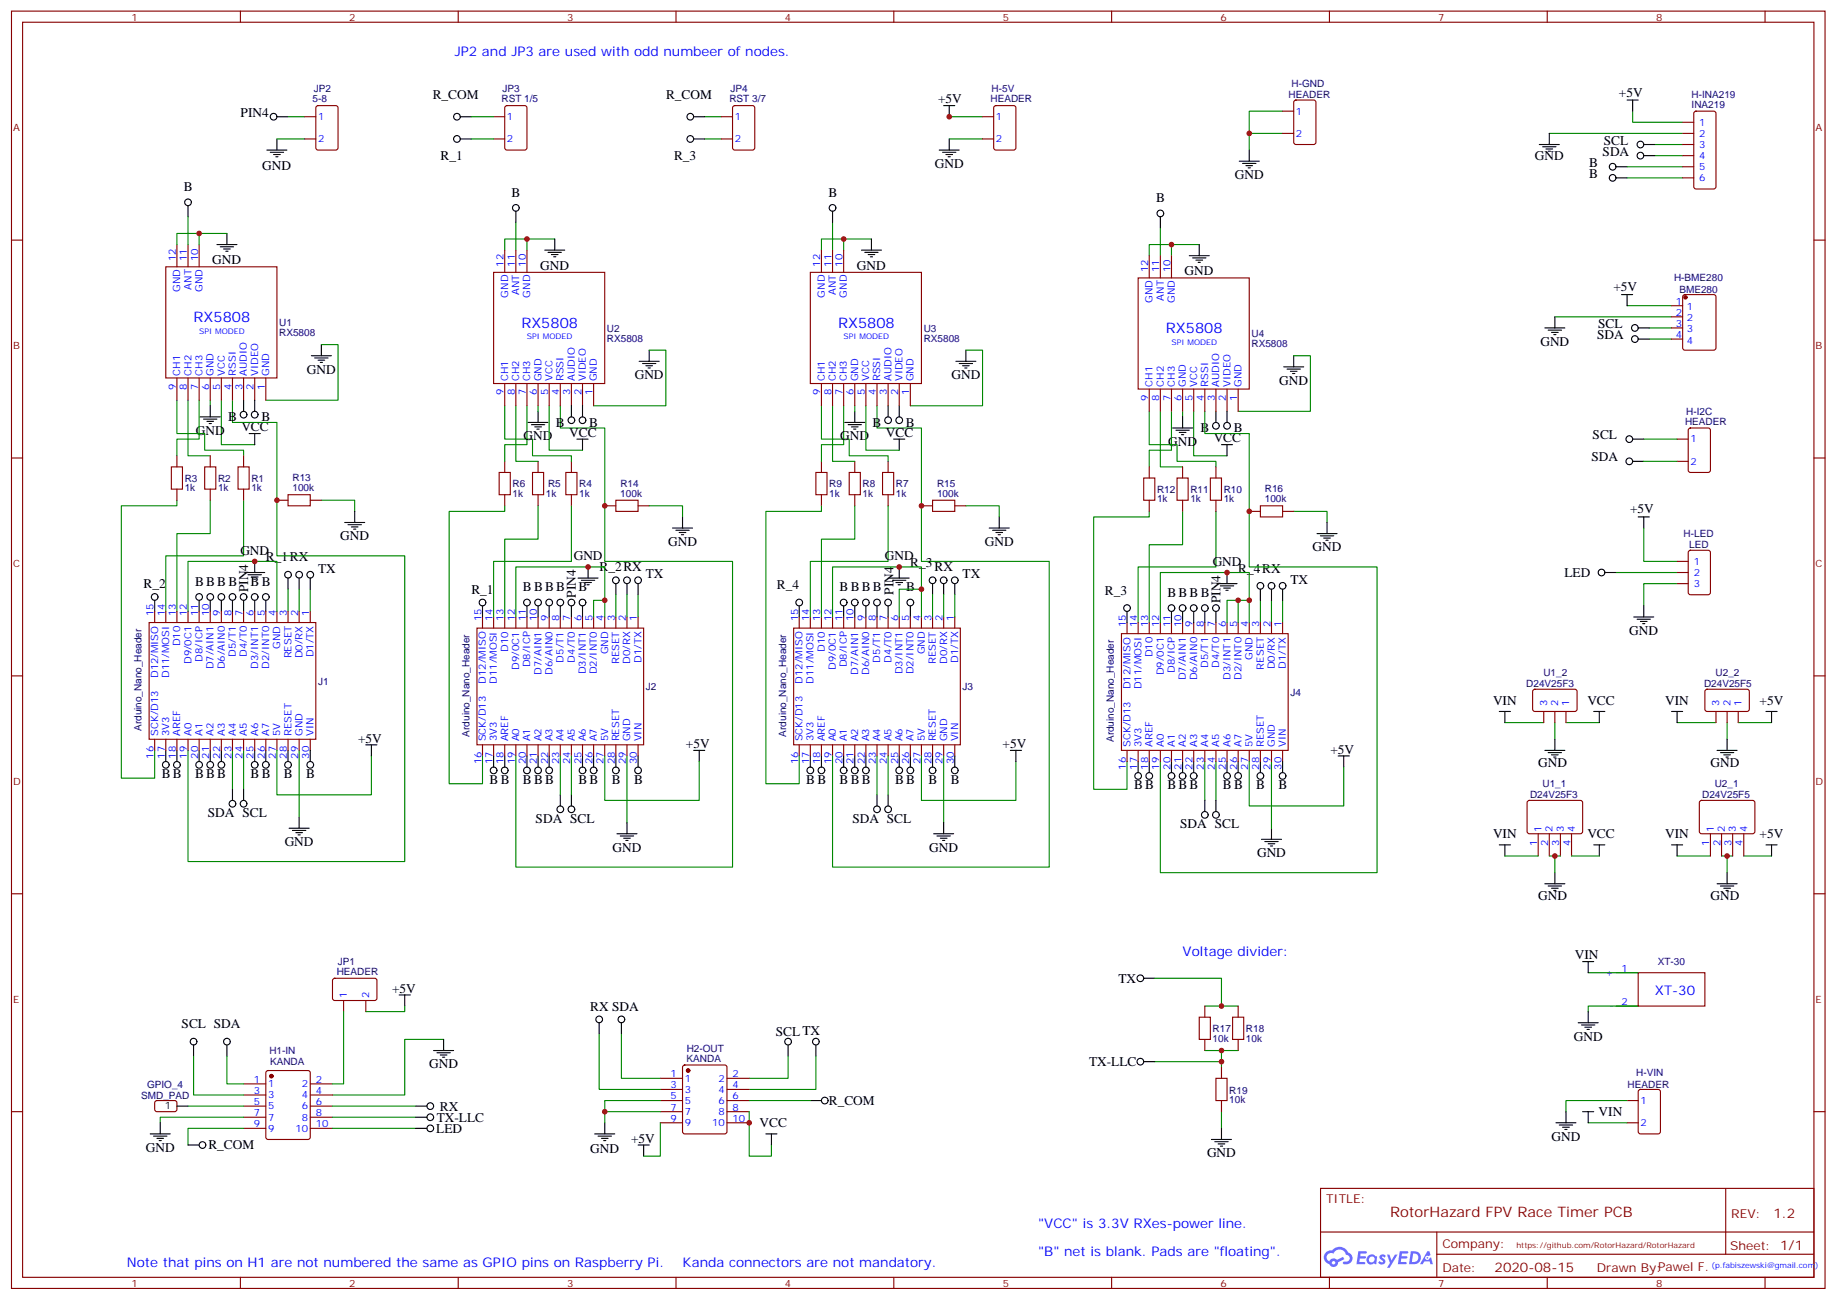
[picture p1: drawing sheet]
<svg xmlns="http://www.w3.org/2000/svg" width="583mm" height="413mm" viewBox="0 0 583 413" stroke-linecap="round" stroke-linejoin="round" font-family="sans-serif">
<defs><g id="words">
<g font-size="4.6" fill="#00f">
<text x="61.5" y="102.3">RX5808</text>
<text x="165.5" y="104.1">RX5808</text>
<text x="266.1" y="104.1">RX5808</text>
<text x="370.1" y="105.8">RX5808</text>
</g>
<text font-size="4.6" fill="#800" x="441.3" y="386.1">RotorHazard FPV Race Timer PCB</text>
<g font-size="4.2" fill="#00f">
<text x="144.4" y="17.6">JP2 and JP3 are used with odd numbeer of nodes.</text>
<text x="375.4" y="303.4">Voltage divider:</text>
<text x="525.4" y="315.7">XT-30</text>
<text x="329.6" y="389.8">&quot;VCC&quot; is 3.3V RXes-power line.</text>
<text x="329.6" y="398.6">&quot;B&quot; net is blank. Pads are &quot;floating&quot;.</text>
<text x="40.3" y="402.2">Note that pins on H1 are not numbered the same as GPIO pins on Raspberry Pi.</text>
<text x="216.7" y="402.2">Kanda connectors are not mandatory.</text>
</g>
<g font-size="4.2">
<text x="137.4" y="31.4">R_COM</text>
<text x="211.4" y="31.4">R_COM</text>
<text x="297.8" y="32.8">+5V</text>
<text x="513.9" y="30.7">+5V</text>
<text x="76.4" y="37">PIN4</text>
<text x="509.1" y="45.9">SCL</text>
<text x="83.3" y="53.8">GND</text>
<text x="139.9" y="50.8">R_1</text>
<text x="214" y="50.8">R_3</text>
<text x="296.8" y="53.3">GND</text>
<text x="487.3" y="50.8">GND</text>
<text x="504.5" y="52.9">B</text>
<text x="508.8" y="49.4">SDA</text>
<text x="392" y="56.8">GND</text>
<text x="504.5" y="56.4">B</text>
<text x="58.4" y="60.7">B</text>
<text x="162.4" y="62.4">B</text>
<text x="263" y="62.4">B</text>
<text x="367" y="64.2">B</text>
<text x="67.4" y="83.8">GND</text>
<text x="171.5" y="85.5">GND</text>
<text x="272" y="85.5">GND</text>
<text x="376.1" y="87.3">GND</text>
<text x="512.2" y="92.4">+5V</text>
<text x="507" y="107.6">SDA</text>
<text x="507.4" y="104.1">SCL</text>
<text x="489" y="109.7">GND</text>
<text x="97.4" y="118.5">GND</text>
<text x="201.5" y="120.3">GND</text>
<text x="302" y="120.3">GND</text>
<text x="406.1" y="122.1">GND</text>
<text x="62.2" y="137.9">GND</text>
<text x="72.4" y="133.7">B</text>
<text x="76.6" y="136.9">VCC</text>
<text x="83" y="133.7">B</text>
<text x="176.5" y="135.5">B</text>
<text x="187" y="135.5">B</text>
<text x="277" y="135.5">B</text>
<text x="287.6" y="135.5">B</text>
<text x="381.1" y="137.2">B</text>
<text x="391.7" y="137.2">B</text>
<text x="166.2" y="139.7">GND</text>
<text x="180.7" y="138.6">VCC</text>
<text x="266.8" y="139.7">GND</text>
<text x="281.2" y="138.6">VCC</text>
<text x="370.8" y="141.5">GND</text>
<text x="385.3" y="140.4">VCC</text>
<text x="505.6" y="139.3">SCL</text>
<text x="505.2" y="146.4">SDA</text>
<text x="517.5" y="163">+5V</text>
<text x="108" y="171.4">GND</text>
<text x="212.1" y="173.2">GND</text>
<text x="312.6" y="173.2">GND</text>
<text x="76.3" y="176">GND</text>
<text x="84.4" y="178.2">R_1RX</text>
<text x="182.1" y="177.8">GND</text>
<text x="280.9" y="177.8">GND</text>
<text x="289" y="179.9">R_3</text>
<text x="385" y="179.6">GND</text>
<text x="416.7" y="175">GND</text>
<text x="61.9" y="185.8">BBBB</text>
<text x="79.6" y="185.8">BB</text>
<text x="101" y="181.7">TX</text>
<text x="190.3" y="181.3">R_2RX</text>
<text x="205" y="183.4">TX</text>
<text x="296.7" y="181.3">RX</text>
<text x="305.6" y="183.4">TX</text>
<text x="393.1" y="181.7">R_4RX</text>
<text x="409.6" y="185.2">TX</text>
<text x="496.6" y="183.1">LED</text>
<text x="45.6" y="186.6">R_2</text>
<text x="78.7" y="187.9" transform="rotate(-90 78.7 187.9)">PIN4</text>
<text x="149.7" y="188.4">R_1</text>
<text x="166" y="187.6">BBBB</text>
<text x="182.8" y="189.7" transform="rotate(-90 182.8 189.7)">PIN4</text>
<text x="183.6" y="187.6">B</text>
<text x="246.7" y="187">R_4</text>
<text x="266.5" y="187.6">BBBB</text>
<text x="283.7" y="188.7" transform="rotate(-90 283.7 188.7)">PIN4</text>
<text x="287.7" y="187.6">B</text>
<text x="350.7" y="188.7">R_3</text>
<text x="370.6" y="189.3">BBBB</text>
<text x="387.4" y="191.4" transform="rotate(-90 387.4 191.4)">PIN4</text>
<text x="517.2" y="201.4">GND</text>
<text x="474" y="223.7">VIN</text>
<text x="503.9" y="223.7">VCC</text>
<text x="528.7" y="223.7">VIN</text>
<text x="558.6" y="223.7">+5V</text>
<text x="113.7" y="235.7">+5V</text>
<text x="217.7" y="237.4">+5V</text>
<text x="318.3" y="237.4">+5V</text>
<text x="422.3" y="239.2">+5V</text>
<text x="488.3" y="243.4">GND</text>
<text x="543" y="243.4">GND</text>
<text x="51.4" y="246.9">BB</text>
<text x="61.9" y="246.9">BBB</text>
<text x="79.6" y="246.9">BB</text>
<text x="90.2" y="246.9">B</text>
<text x="97.2" y="246.9">B</text>
<text x="155.4" y="248.7">BB</text>
<text x="166" y="248.7">BBB</text>
<text x="183.6" y="248.7">BB</text>
<text x="194.2" y="248.7">B</text>
<text x="201.3" y="248.7">B</text>
<text x="256" y="248.7">BB</text>
<text x="266.5" y="248.7">BBB</text>
<text x="284.2" y="248.7">BB</text>
<text x="294.8" y="248.7">B</text>
<text x="301.8" y="248.7">B</text>
<text x="360" y="250.5">BB</text>
<text x="370.6" y="250.5">BBB</text>
<text x="388.3" y="250.5">BB</text>
<text x="398.8" y="250.5">B</text>
<text x="405.9" y="250.5">B</text>
<text x="66" y="259.3">SDA SCL</text>
<text x="170" y="261.1">SDA SCL</text>
<text x="270.6" y="261.1">SDA SCL</text>
<text x="374.7" y="262.8">SDA SCL</text>
<text x="90.4" y="268.5">GND</text>
<text x="474" y="266">VIN</text>
<text x="503.9" y="266">VCC</text>
<text x="528.7" y="266">VIN</text>
<text x="558.6" y="266">+5V</text>
<text x="194.5" y="270.2">GND</text>
<text x="295" y="270.2">GND</text>
<text x="399.1" y="272">GND</text>
<text x="488.3" y="285.8">GND</text>
<text x="543" y="285.8">GND</text>
<text x="500" y="304.4">VIN</text>
<text x="355.1" y="311.9">TX</text>
<text x="124.5" y="315">+5V</text>
<text x="187.4" y="320.7">RX SDA</text>
<text x="57.7" y="326.3">SCL SDA</text>
<text x="246.3" y="328.7">SCLTX</text>
<text x="499.6" y="330.2">GND</text>
<text x="136.3" y="339">GND</text>
<text x="345.7" y="338.3">TX-LLC</text>
<text x="139.6" y="352.4">RX</text>
<text x="263.1" y="350.7">R_COM</text>
<text x="138.5" y="359.5">LED</text>
<text x="138.7" y="356">TX-LLC</text>
<text x="241.1" y="357.7">VCC</text>
<text x="507.5" y="354.2">VIN</text>
<text x="46.3" y="365.5">GND</text>
<text x="66.2" y="364.8">R_COM</text>
<text x="187.4" y="365.8">GND</text>
<text x="200.3" y="362.7">+5V</text>
<text x="492.5" y="362">GND</text>
<text x="383.2" y="367.2">GND</text>
</g>
<g font-size="4.2" fill="#800">
<text x="563" y="386.4">1.2</text>
<text x="474.5" y="403.7">2020-08-15</text>
</g>
<g font-size="3.9" fill="#800">
<text x="421" y="381.7">TITLE:</text>
<text x="549.6" y="386.4">REV:</text>
<text x="457.9" y="395.9">Company:</text>
<text x="549.3" y="396.5">Sheet: 1/1</text>
<text x="457.9" y="403.6">Date:</text>
<text x="506.9" y="403.7">Drawn By:Pawel F.</text>
</g>
<g font-size="3.2" fill="#800">
<text x="41.7" y="6.5">1</text>
<text x="110.9" y="6.5">2</text>
<text x="180" y="6.5">3</text>
<text x="249.2" y="6.5">4</text>
<text x="318.3" y="6.5">5</text>
<text x="387.5" y="6.5">6</text>
<text x="456.6" y="6.5">7</text>
<text x="525.8" y="6.5">8</text>
<text x="4.2" y="41.6">A</text>
<text x="576.4" y="41.6">A</text>
<text x="4.2" y="110.8">B</text>
<text x="576.4" y="110.8">B</text>
<text x="4.2" y="179.9">C</text>
<text x="576.4" y="179.9">C</text>
<text x="4.2" y="249.1">D</text>
<text x="576.4" y="249.1">D</text>
<text x="4.2" y="318.2">E</text>
<text x="576.4" y="318.2">E</text>
<text x="41.7" y="408.3">1</text>
<text x="110.9" y="408.3">2</text>
<text x="180" y="408.3">3</text>
<text x="249.2" y="408.3">4</text>
<text x="318.3" y="408.3">5</text>
<text x="387.5" y="408.3">6</text>
<text x="456.6" y="408.3">7</text>
<text x="525.8" y="408.3">8</text>
</g>
<g font-size="3.2" fill="#000080">
<text x="99.6" y="29.3">JP2</text>
<text x="159.6" y="29.3">JP3</text>
<text x="231.9" y="29.3">JP4</text>
<text x="314.8" y="29.3">H-5V</text>
<text x="410" y="27.5">H-GND</text>
<text x="99.2" y="32.5">5-8</text>
<text x="159.2" y="32.5">RST 1/5</text>
<text x="231.5" y="32.5">RST 3/7</text>
<text x="314.4" y="32.5">HEADER</text>
<text x="409.1" y="31.1">HEADER</text>
<text x="537" y="34.2">INA219</text>
<text x="537" y="31">H-INA219</text>
<text x="531.5" y="89.3">H-BME280</text>
<text x="533.2" y="92.8">BME280</text>
<text x="88.6" y="106.6">RX5808</text>
<text x="88.6" y="103.5">U1</text>
<text x="192.7" y="105.2">U2</text>
<text x="293.2" y="105.2">U3</text>
<text x="397.3" y="107">U4</text>
<text x="192.7" y="108.4">RX5808</text>
<text x="293.2" y="108.4">RX5808</text>
<text x="397.3" y="110.2">RX5808</text>
<text x="535.3" y="131.6">H-I2C</text>
<text x="534.9" y="134.8">HEADER</text>
<text x="58.6" y="155.8">1k</text>
<text x="58.6" y="152.9">R3</text>
<text x="69.2" y="155.8">1k</text>
<text x="69.2" y="152.9">R2</text>
<text x="79.8" y="155.8">1k</text>
<text x="79.8" y="152.9">R1</text>
<text x="92.9" y="155.9">100k</text>
<text x="92.9" y="152.8">R13</text>
<text x="162.7" y="154.6">R6</text>
<text x="174" y="154.6">R5</text>
<text x="183.9" y="154.6">R4</text>
<text x="196.9" y="154.5">R14</text>
<text x="263.2" y="154.6">R9</text>
<text x="273.8" y="154.6">R8</text>
<text x="284.4" y="154.6">R7</text>
<text x="297.5" y="154.5">R15</text>
<text x="162.7" y="157.6">1k</text>
<text x="173.3" y="157.6">1k</text>
<text x="183.9" y="157.6">1k</text>
<text x="196.9" y="157.7">100k</text>
<text x="263.2" y="157.6">1k</text>
<text x="273.8" y="157.6">1k</text>
<text x="284.4" y="157.6">1k</text>
<text x="297.5" y="157.7">100k</text>
<text x="367.3" y="159.3">1k</text>
<text x="367.3" y="156.4">R12</text>
<text x="377.9" y="159.3">1k</text>
<text x="377.9" y="156.4">R11</text>
<text x="388.5" y="159.3">1k</text>
<text x="388.5" y="156.4">R10</text>
<text x="401.5" y="159.5">100k</text>
<text x="401.5" y="156.3">R16</text>
<text x="534.5" y="170.5">H-LED</text>
<text x="536.3" y="174">LED</text>
<text x="490" y="214.5">U1_2</text>
<text x="544.6" y="214.5">U2_2</text>
<text x="101" y="217.2">J1</text>
<text x="205" y="219">J2</text>
<text x="305.6" y="219">J3</text>
<text x="409.6" y="220.8">J4</text>
<text x="484.5" y="218.1">D24V25F3</text>
<text x="541" y="218.1">D24V25F5</text>
<text x="44.9" y="232" transform="rotate(-90 44.9 232)">Arduino_Nano_Header</text>
<text x="149" y="233.7" transform="rotate(-90 149 233.7)">Arduino_Nano_Header</text>
<text x="249.6" y="233.7" transform="rotate(-90 249.6 233.7)">Arduino_Nano_Header</text>
<text x="353.6" y="235.5" transform="rotate(-90 353.6 235.5)">Arduino_Nano_Header</text>
<text x="489.7" y="249.8">U1_1</text>
<text x="544.4" y="249.8">U2_1</text>
<text x="485.7" y="253.4">D24V25F3</text>
<text x="540.4" y="253.4">D24V25F5</text>
<text x="106.9" y="309.4">HEADER</text>
<text x="107.2" y="306.2">JP1</text>
<text x="526.3" y="306.3">XT-30</text>
<text x="385" y="327.6">R17</text>
<text x="395.5" y="327.6">R18</text>
<text x="85.5" y="334.4">H1-IN</text>
<text x="218" y="333.8">H2-OUT</text>
<text x="385" y="330.8">10k</text>
<text x="395.5" y="330.8">10k</text>
<text x="85.7" y="338">KANDA</text>
<text x="218" y="336.9">KANDA</text>
<text x="519.4" y="341.5">H-VIN</text>
<text x="46.7" y="345.1">GPIO_4</text>
<text x="390.2" y="347">R19</text>
<text x="516.7" y="345.1">HEADER</text>
<text x="44.8" y="348.7">SMD_PAD</text>
<text x="390.2" y="350.2">10k</text>
</g>
<g font-size="3.2" fill="#00f">
<text x="101" y="38.1">1</text>
<text x="160.9" y="38.1">1</text>
<text x="233.3" y="38.1">1</text>
<text x="316.2" y="38.1">1</text>
<text x="411.4" y="36.3">1</text>
<text x="539.5" y="39.9">1</text>
<text x="101" y="45.2">2</text>
<text x="160.9" y="45.2">2</text>
<text x="233.3" y="45.2">2</text>
<text x="316.2" y="45.2">2</text>
<text x="411.4" y="43.4">2</text>
<text x="539.5" y="43.4">2</text>
<text x="539.5" y="46.9">3</text>
<text x="539.5" y="50.4">4</text>
<text x="539.5" y="54">5</text>
<text x="539.5" y="57.5">6</text>
<text x="55.8" y="82.9" transform="rotate(-90 55.8 82.9)">12</text>
<text x="59.3" y="82.9" transform="rotate(-90 59.3 82.9)">11</text>
<text x="62.9" y="82.9" transform="rotate(-90 62.9 82.9)">10</text>
<text x="159.9" y="84.7" transform="rotate(-90 159.9 84.7)">12</text>
<text x="163.4" y="84.7" transform="rotate(-90 163.4 84.7)">11</text>
<text x="166.9" y="84.7" transform="rotate(-90 166.9 84.7)">10</text>
<text x="260.4" y="84.7" transform="rotate(-90 260.4 84.7)">12</text>
<text x="263.9" y="84.7" transform="rotate(-90 263.9 84.7)">11</text>
<text x="267.5" y="84.7" transform="rotate(-90 267.5 84.7)">10</text>
<text x="364.5" y="86.4" transform="rotate(-90 364.5 86.4)">12</text>
<text x="368" y="86.4" transform="rotate(-90 368 86.4)">11</text>
<text x="371.5" y="86.4" transform="rotate(-90 371.5 86.4)">10</text>
<text x="57.2" y="92.7" transform="rotate(-90 57.2 92.7)">GND</text>
<text x="60.7" y="91.9" transform="rotate(-90 60.7 91.9)">ANT</text>
<text x="64.3" y="92.7" transform="rotate(-90 64.3 92.7)">GND</text>
<text x="161.3" y="94.4" transform="rotate(-90 161.3 94.4)">GND</text>
<text x="164.8" y="93.6" transform="rotate(-90 164.8 93.6)">ANT</text>
<text x="168.3" y="94.4" transform="rotate(-90 168.3 94.4)">GND</text>
<text x="261.8" y="94.4" transform="rotate(-90 261.8 94.4)">GND</text>
<text x="265.4" y="93.6" transform="rotate(-90 265.4 93.6)">ANT</text>
<text x="268.9" y="94.4" transform="rotate(-90 268.9 94.4)">GND</text>
<text x="369.4" y="95.4" transform="rotate(-90 369.4 95.4)">ANT</text>
<text x="365.9" y="96.2" transform="rotate(-90 365.9 96.2)">GND</text>
<text x="373" y="96.2" transform="rotate(-90 373 96.2)">GND</text>
<text x="532" y="96.7">1</text>
<text x="532" y="100.2">2</text>
<text x="535.5" y="98.4">1</text>
<text x="535.5" y="102">2</text>
<text x="532" y="103.7">3</text>
<text x="532" y="107.2">4</text>
<text x="535.5" y="105.5">3</text>
<text x="535.5" y="109">4</text>
<text x="57.2" y="119.2" transform="rotate(-90 57.2 119.2)">CH1</text>
<text x="60.7" y="119.2" transform="rotate(-90 60.7 119.2)">CH2</text>
<text x="64.3" y="119.2" transform="rotate(-90 64.3 119.2)">CH3</text>
<text x="67.8" y="119.2" transform="rotate(-90 67.8 119.2)">GND</text>
<text x="71.3" y="119.2" transform="rotate(-90 71.3 119.2)">VCC</text>
<text x="74.9" y="119.2" transform="rotate(-90 74.9 119.2)">RSSI</text>
<text x="78.4" y="119.2" transform="rotate(-90 78.4 119.2)">AUDIO</text>
<text x="81.9" y="119.2" transform="rotate(-90 81.9 119.2)">VIDEO</text>
<text x="85.4" y="119.2" transform="rotate(-90 85.4 119.2)">GND</text>
<text x="55.8" y="123.7" transform="rotate(-90 55.8 123.7)">9</text>
<text x="59.3" y="123.7" transform="rotate(-90 59.3 123.7)">8</text>
<text x="62.9" y="123.7" transform="rotate(-90 62.9 123.7)">7</text>
<text x="66.4" y="123.7" transform="rotate(-90 66.4 123.7)">6</text>
<text x="69.9" y="123.7" transform="rotate(-90 69.9 123.7)">5</text>
<text x="73.4" y="123.7" transform="rotate(-90 73.4 123.7)">4</text>
<text x="77" y="123.7" transform="rotate(-90 77 123.7)">3</text>
<text x="80.5" y="123.7" transform="rotate(-90 80.5 123.7)">2</text>
<text x="84" y="123.7" transform="rotate(-90 84 123.7)">1</text>
<text x="159.9" y="125.5" transform="rotate(-90 159.9 125.5)">9</text>
<text x="161.3" y="121" transform="rotate(-90 161.3 121)">CH1</text>
<text x="163.4" y="125.5" transform="rotate(-90 163.4 125.5)">8</text>
<text x="164.8" y="121" transform="rotate(-90 164.8 121)">CH2</text>
<text x="166.9" y="125.5" transform="rotate(-90 166.9 125.5)">7</text>
<text x="168.3" y="121" transform="rotate(-90 168.3 121)">CH3</text>
<text x="170.5" y="125.5" transform="rotate(-90 170.5 125.5)">6</text>
<text x="171.9" y="121" transform="rotate(-90 171.9 121)">GND</text>
<text x="174" y="125.5" transform="rotate(-90 174 125.5)">5</text>
<text x="175.4" y="121" transform="rotate(-90 175.4 121)">VCC</text>
<text x="177.5" y="125.5" transform="rotate(-90 177.5 125.5)">4</text>
<text x="178.9" y="121" transform="rotate(-90 178.9 121)">RSSI</text>
<text x="181" y="125.5" transform="rotate(-90 181 125.5)">3</text>
<text x="182.5" y="121" transform="rotate(-90 182.5 121)">AUDIO</text>
<text x="184.6" y="125.5" transform="rotate(-90 184.6 125.5)">2</text>
<text x="186" y="121" transform="rotate(-90 186 121)">VIDEO</text>
<text x="188.1" y="125.5" transform="rotate(-90 188.1 125.5)">1</text>
<text x="189.5" y="121" transform="rotate(-90 189.5 121)">GND</text>
<text x="260.4" y="125.5" transform="rotate(-90 260.4 125.5)">9</text>
<text x="261.8" y="121" transform="rotate(-90 261.8 121)">CH1</text>
<text x="263.9" y="125.5" transform="rotate(-90 263.9 125.5)">8</text>
<text x="265.4" y="121" transform="rotate(-90 265.4 121)">CH2</text>
<text x="267.5" y="125.5" transform="rotate(-90 267.5 125.5)">7</text>
<text x="268.9" y="121" transform="rotate(-90 268.9 121)">CH3</text>
<text x="271" y="125.5" transform="rotate(-90 271 125.5)">6</text>
<text x="272.4" y="121" transform="rotate(-90 272.4 121)">GND</text>
<text x="274.5" y="125.5" transform="rotate(-90 274.5 125.5)">5</text>
<text x="275.9" y="121" transform="rotate(-90 275.9 121)">VCC</text>
<text x="278.1" y="125.5" transform="rotate(-90 278.1 125.5)">4</text>
<text x="279.5" y="121" transform="rotate(-90 279.5 121)">RSSI</text>
<text x="281.6" y="125.5" transform="rotate(-90 281.6 125.5)">3</text>
<text x="283" y="121" transform="rotate(-90 283 121)">AUDIO</text>
<text x="285.1" y="125.5" transform="rotate(-90 285.1 125.5)">2</text>
<text x="286.5" y="121" transform="rotate(-90 286.5 121)">VIDEO</text>
<text x="288.6" y="125.5" transform="rotate(-90 288.6 125.5)">1</text>
<text x="290.1" y="121" transform="rotate(-90 290.1 121)">GND</text>
<text x="365.9" y="122.8" transform="rotate(-90 365.9 122.8)">CH1</text>
<text x="369.4" y="122.8" transform="rotate(-90 369.4 122.8)">CH2</text>
<text x="373" y="122.8" transform="rotate(-90 373 122.8)">CH3</text>
<text x="376.5" y="122.8" transform="rotate(-90 376.5 122.8)">GND</text>
<text x="380" y="122.8" transform="rotate(-90 380 122.8)">VCC</text>
<text x="383.5" y="122.8" transform="rotate(-90 383.5 122.8)">RSSI</text>
<text x="387.1" y="122.8" transform="rotate(-90 387.1 122.8)">AUDIO</text>
<text x="390.6" y="122.8" transform="rotate(-90 390.6 122.8)">VIDEO</text>
<text x="394.1" y="122.8" transform="rotate(-90 394.1 122.8)">GND</text>
<text x="364.5" y="127.3" transform="rotate(-90 364.5 127.3)">9</text>
<text x="368" y="127.3" transform="rotate(-90 368 127.3)">8</text>
<text x="371.5" y="127.3" transform="rotate(-90 371.5 127.3)">7</text>
<text x="375.1" y="127.3" transform="rotate(-90 375.1 127.3)">6</text>
<text x="378.6" y="127.3" transform="rotate(-90 378.6 127.3)">5</text>
<text x="382.1" y="127.3" transform="rotate(-90 382.1 127.3)">4</text>
<text x="385.7" y="127.3" transform="rotate(-90 385.7 127.3)">3</text>
<text x="389.2" y="127.3" transform="rotate(-90 389.2 127.3)">2</text>
<text x="392.7" y="127.3" transform="rotate(-90 392.7 127.3)">1</text>
<text x="536.6" y="140.4">1</text>
<text x="536.6" y="147.5">2</text>
<text x="537.7" y="179.2">1</text>
<text x="537.7" y="182.7">2</text>
<text x="537.7" y="186.3">3</text>
<text x="48.8" y="195.4" transform="rotate(-90 48.8 195.4)">15</text>
<text x="52.3" y="195.4" transform="rotate(-90 52.3 195.4)">14</text>
<text x="55.8" y="195.4" transform="rotate(-90 55.8 195.4)">13</text>
<text x="59.3" y="195.4" transform="rotate(-90 59.3 195.4)">12</text>
<text x="62.9" y="195.4" transform="rotate(-90 62.9 195.4)">11</text>
<text x="66.4" y="195.4" transform="rotate(-90 66.4 195.4)">10</text>
<text x="69.9" y="195.4" transform="rotate(-90 69.9 195.4)">9</text>
<text x="73.4" y="195.4" transform="rotate(-90 73.4 195.4)">8</text>
<text x="77" y="195.4" transform="rotate(-90 77 195.4)">7</text>
<text x="80.5" y="195.4" transform="rotate(-90 80.5 195.4)">6</text>
<text x="84" y="195.4" transform="rotate(-90 84 195.4)">5</text>
<text x="87.6" y="195.4" transform="rotate(-90 87.6 195.4)">4</text>
<text x="91.1" y="195.4" transform="rotate(-90 91.1 195.4)">3</text>
<text x="94.6" y="195.4" transform="rotate(-90 94.6 195.4)">2</text>
<text x="98.1" y="195.4" transform="rotate(-90 98.1 195.4)">1</text>
<text x="152.8" y="197.2" transform="rotate(-90 152.8 197.2)">15</text>
<text x="156.4" y="197.2" transform="rotate(-90 156.4 197.2)">14</text>
<text x="159.9" y="197.2" transform="rotate(-90 159.9 197.2)">13</text>
<text x="163.4" y="197.2" transform="rotate(-90 163.4 197.2)">12</text>
<text x="166.9" y="197.2" transform="rotate(-90 166.9 197.2)">11</text>
<text x="170.5" y="197.2" transform="rotate(-90 170.5 197.2)">10</text>
<text x="174" y="197.2" transform="rotate(-90 174 197.2)">9</text>
<text x="177.5" y="197.2" transform="rotate(-90 177.5 197.2)">8</text>
<text x="181" y="197.2" transform="rotate(-90 181 197.2)">7</text>
<text x="184.6" y="197.2" transform="rotate(-90 184.6 197.2)">6</text>
<text x="188.1" y="197.2" transform="rotate(-90 188.1 197.2)">5</text>
<text x="191.6" y="197.2" transform="rotate(-90 191.6 197.2)">4</text>
<text x="195.2" y="197.2" transform="rotate(-90 195.2 197.2)">3</text>
<text x="198.7" y="197.2" transform="rotate(-90 198.7 197.2)">2</text>
<text x="202.2" y="197.2" transform="rotate(-90 202.2 197.2)">1</text>
<text x="253.4" y="197.2" transform="rotate(-90 253.4 197.2)">15</text>
<text x="256.9" y="197.2" transform="rotate(-90 256.9 197.2)">14</text>
<text x="260.4" y="197.2" transform="rotate(-90 260.4 197.2)">13</text>
<text x="263.9" y="197.2" transform="rotate(-90 263.9 197.2)">12</text>
<text x="267.5" y="197.2" transform="rotate(-90 267.5 197.2)">11</text>
<text x="271" y="197.2" transform="rotate(-90 271 197.2)">10</text>
<text x="274.5" y="197.2" transform="rotate(-90 274.5 197.2)">9</text>
<text x="278.1" y="197.2" transform="rotate(-90 278.1 197.2)">8</text>
<text x="281.6" y="197.2" transform="rotate(-90 281.6 197.2)">7</text>
<text x="285.1" y="197.2" transform="rotate(-90 285.1 197.2)">6</text>
<text x="288.6" y="197.2" transform="rotate(-90 288.6 197.2)">5</text>
<text x="292.2" y="197.2" transform="rotate(-90 292.2 197.2)">4</text>
<text x="295.7" y="197.2" transform="rotate(-90 295.7 197.2)">3</text>
<text x="299.2" y="197.2" transform="rotate(-90 299.2 197.2)">2</text>
<text x="302.8" y="197.2" transform="rotate(-90 302.8 197.2)">1</text>
<text x="357.4" y="199" transform="rotate(-90 357.4 199)">15</text>
<text x="361" y="199" transform="rotate(-90 361 199)">14</text>
<text x="364.5" y="199" transform="rotate(-90 364.5 199)">13</text>
<text x="368" y="199" transform="rotate(-90 368 199)">12</text>
<text x="371.5" y="199" transform="rotate(-90 371.5 199)">11</text>
<text x="375.1" y="199" transform="rotate(-90 375.1 199)">10</text>
<text x="378.6" y="199" transform="rotate(-90 378.6 199)">9</text>
<text x="382.1" y="199" transform="rotate(-90 382.1 199)">8</text>
<text x="385.7" y="199" transform="rotate(-90 385.7 199)">7</text>
<text x="389.2" y="199" transform="rotate(-90 389.2 199)">6</text>
<text x="392.7" y="199" transform="rotate(-90 392.7 199)">5</text>
<text x="396.2" y="199" transform="rotate(-90 396.2 199)">4</text>
<text x="399.8" y="199" transform="rotate(-90 399.8 199)">3</text>
<text x="403.3" y="199" transform="rotate(-90 403.3 199)">2</text>
<text x="406.8" y="199" transform="rotate(-90 406.8 199)">1</text>
<text x="57.2" y="205.1" transform="rotate(-90 57.2 205.1)">D10</text>
<text x="64.3" y="210" transform="rotate(-90 64.3 210)">D8/ICP</text>
<text x="74.9" y="208.5" transform="rotate(-90 74.9 208.5)">D5/T1</text>
<text x="78.4" y="208.5" transform="rotate(-90 78.4 208.5)">D4/T0</text>
<text x="89" y="205.9" transform="rotate(-90 89 205.9)">GND</text>
<text x="92.5" y="209" transform="rotate(-90 92.5 209)">RESET</text>
<text x="96" y="208.9" transform="rotate(-90 96 208.9)">D0/RX</text>
<text x="99.6" y="208.6" transform="rotate(-90 99.6 208.6)">D1/TX</text>
<text x="161.3" y="206.9" transform="rotate(-90 161.3 206.9)">D10</text>
<text x="193" y="207.7" transform="rotate(-90 193 207.7)">GND</text>
<text x="261.8" y="206.9" transform="rotate(-90 261.8 206.9)">D10</text>
<text x="293.6" y="207.7" transform="rotate(-90 293.6 207.7)">GND</text>
<text x="365.9" y="208.6" transform="rotate(-90 365.9 208.6)">D10</text>
<text x="397.7" y="209.4" transform="rotate(-90 397.7 209.4)">GND</text>
<text x="50.2" y="215.2" transform="rotate(-90 50.2 215.2)">D12/MISO</text>
<text x="53.7" y="215.2" transform="rotate(-90 53.7 215.2)">D11/MOSI</text>
<text x="60.7" y="210.8" transform="rotate(-90 60.7 210.8)">D9/0C1</text>
<text x="67.8" y="212.4" transform="rotate(-90 67.8 212.4)">D7/AIN1</text>
<text x="71.3" y="212.4" transform="rotate(-90 71.3 212.4)">D6/AIN0</text>
<text x="81.9" y="212.2" transform="rotate(-90 81.9 212.2)">D3/INT1</text>
<text x="85.4" y="212.2" transform="rotate(-90 85.4 212.2)">D2/INT0</text>
<text x="164.8" y="212.5" transform="rotate(-90 164.8 212.5)">D9/0C1</text>
<text x="168.3" y="211.7" transform="rotate(-90 168.3 211.7)">D8/ICP</text>
<text x="171.9" y="214.2" transform="rotate(-90 171.9 214.2)">D7/AIN1</text>
<text x="175.4" y="214.2" transform="rotate(-90 175.4 214.2)">D6/AIN0</text>
<text x="178.9" y="210.3" transform="rotate(-90 178.9 210.3)">D5/T1</text>
<text x="182.5" y="210.3" transform="rotate(-90 182.5 210.3)">D4/T0</text>
<text x="186" y="214" transform="rotate(-90 186 214)">D3/INT1</text>
<text x="189.5" y="214" transform="rotate(-90 189.5 214)">D2/INT0</text>
<text x="196.6" y="210.7" transform="rotate(-90 196.6 210.7)">RESET</text>
<text x="200.1" y="210.7" transform="rotate(-90 200.1 210.7)">D0/RX</text>
<text x="203.6" y="210.4" transform="rotate(-90 203.6 210.4)">D1/TX</text>
<text x="265.4" y="212.5" transform="rotate(-90 265.4 212.5)">D9/0C1</text>
<text x="268.9" y="211.7" transform="rotate(-90 268.9 211.7)">D8/ICP</text>
<text x="272.4" y="214.2" transform="rotate(-90 272.4 214.2)">D7/AIN1</text>
<text x="275.9" y="214.2" transform="rotate(-90 275.9 214.2)">D6/AIN0</text>
<text x="279.5" y="210.3" transform="rotate(-90 279.5 210.3)">D5/T1</text>
<text x="283" y="210.3" transform="rotate(-90 283 210.3)">D4/T0</text>
<text x="286.5" y="214" transform="rotate(-90 286.5 214)">D3/INT1</text>
<text x="290.1" y="214" transform="rotate(-90 290.1 214)">D2/INT0</text>
<text x="297.1" y="210.7" transform="rotate(-90 297.1 210.7)">RESET</text>
<text x="300.6" y="210.7" transform="rotate(-90 300.6 210.7)">D0/RX</text>
<text x="304.2" y="210.4" transform="rotate(-90 304.2 210.4)">D1/TX</text>
<text x="369.4" y="214.3" transform="rotate(-90 369.4 214.3)">D9/0C1</text>
<text x="373" y="213.5" transform="rotate(-90 373 213.5)">D8/ICP</text>
<text x="376.5" y="215.9" transform="rotate(-90 376.5 215.9)">D7/AIN1</text>
<text x="380" y="215.9" transform="rotate(-90 380 215.9)">D6/AIN0</text>
<text x="383.5" y="212" transform="rotate(-90 383.5 212)">D5/T1</text>
<text x="387.1" y="212" transform="rotate(-90 387.1 212)">D4/T0</text>
<text x="390.6" y="215.7" transform="rotate(-90 390.6 215.7)">D3/INT1</text>
<text x="394.1" y="215.7" transform="rotate(-90 394.1 215.7)">D2/INT0</text>
<text x="401.2" y="212.5" transform="rotate(-90 401.2 212.5)">RESET</text>
<text x="404.7" y="212.4" transform="rotate(-90 404.7 212.4)">D0/RX</text>
<text x="408.2" y="212.2" transform="rotate(-90 408.2 212.2)">D1/TX</text>
<text x="154.2" y="217" transform="rotate(-90 154.2 217)">D12/MISO</text>
<text x="157.8" y="217" transform="rotate(-90 157.8 217)">D11/MOSI</text>
<text x="254.8" y="217" transform="rotate(-90 254.8 217)">D12/MISO</text>
<text x="258.3" y="217" transform="rotate(-90 258.3 217)">D11/MOSI</text>
<text x="358.8" y="218.7" transform="rotate(-90 358.8 218.7)">D12/MISO</text>
<text x="362.4" y="218.7" transform="rotate(-90 362.4 218.7)">D11/MOSI</text>
<text x="491.1" y="224" transform="rotate(-90 491.1 224)">3</text>
<text x="494.7" y="224" transform="rotate(-90 494.7 224)">2</text>
<text x="498.2" y="224" transform="rotate(-90 498.2 224)">1</text>
<text x="545.8" y="224" transform="rotate(-90 545.8 224)">3</text>
<text x="549.3" y="224" transform="rotate(-90 549.3 224)">2</text>
<text x="552.9" y="224" transform="rotate(-90 552.9 224)">1</text>
<text x="50.2" y="233.5" transform="rotate(-90 50.2 233.5)">SCK/D13</text>
<text x="53.7" y="233.5" transform="rotate(-90 53.7 233.5)">3V3</text>
<text x="57.2" y="233.5" transform="rotate(-90 57.2 233.5)">AREF</text>
<text x="60.7" y="233.5" transform="rotate(-90 60.7 233.5)">A0</text>
<text x="64.3" y="233.5" transform="rotate(-90 64.3 233.5)">A1</text>
<text x="67.8" y="233.5" transform="rotate(-90 67.8 233.5)">A2</text>
<text x="71.3" y="233.5" transform="rotate(-90 71.3 233.5)">A3</text>
<text x="74.9" y="233.5" transform="rotate(-90 74.9 233.5)">A4</text>
<text x="78.4" y="233.5" transform="rotate(-90 78.4 233.5)">A5</text>
<text x="81.9" y="233.5" transform="rotate(-90 81.9 233.5)">A6</text>
<text x="85.4" y="233.5" transform="rotate(-90 85.4 233.5)">A7</text>
<text x="89" y="233.5" transform="rotate(-90 89 233.5)">5V</text>
<text x="92.5" y="233.5" transform="rotate(-90 92.5 233.5)">RESET</text>
<text x="96" y="233.5" transform="rotate(-90 96 233.5)">GND</text>
<text x="99.6" y="233.5" transform="rotate(-90 99.6 233.5)">VIN</text>
<text x="154.2" y="235.3" transform="rotate(-90 154.2 235.3)">SCK/D13</text>
<text x="157.8" y="235.3" transform="rotate(-90 157.8 235.3)">3V3</text>
<text x="161.3" y="235.3" transform="rotate(-90 161.3 235.3)">AREF</text>
<text x="164.8" y="235.3" transform="rotate(-90 164.8 235.3)">A0</text>
<text x="168.3" y="235.3" transform="rotate(-90 168.3 235.3)">A1</text>
<text x="171.9" y="235.3" transform="rotate(-90 171.9 235.3)">A2</text>
<text x="175.4" y="235.3" transform="rotate(-90 175.4 235.3)">A3</text>
<text x="178.9" y="235.3" transform="rotate(-90 178.9 235.3)">A4</text>
<text x="182.5" y="235.3" transform="rotate(-90 182.5 235.3)">A5</text>
<text x="186" y="235.3" transform="rotate(-90 186 235.3)">A6</text>
<text x="189.5" y="235.3" transform="rotate(-90 189.5 235.3)">A7</text>
<text x="193" y="235.3" transform="rotate(-90 193 235.3)">5V</text>
<text x="196.6" y="235.3" transform="rotate(-90 196.6 235.3)">RESET</text>
<text x="200.1" y="235.3" transform="rotate(-90 200.1 235.3)">GND</text>
<text x="203.6" y="235.3" transform="rotate(-90 203.6 235.3)">VIN</text>
<text x="254.8" y="235.3" transform="rotate(-90 254.8 235.3)">SCK/D13</text>
<text x="258.3" y="235.3" transform="rotate(-90 258.3 235.3)">3V3</text>
<text x="261.8" y="235.3" transform="rotate(-90 261.8 235.3)">AREF</text>
<text x="265.4" y="235.3" transform="rotate(-90 265.4 235.3)">A0</text>
<text x="268.9" y="235.3" transform="rotate(-90 268.9 235.3)">A1</text>
<text x="272.4" y="235.3" transform="rotate(-90 272.4 235.3)">A2</text>
<text x="275.9" y="235.3" transform="rotate(-90 275.9 235.3)">A3</text>
<text x="279.5" y="235.3" transform="rotate(-90 279.5 235.3)">A4</text>
<text x="283" y="235.3" transform="rotate(-90 283 235.3)">A5</text>
<text x="286.5" y="235.3" transform="rotate(-90 286.5 235.3)">A6</text>
<text x="290.1" y="235.3" transform="rotate(-90 290.1 235.3)">A7</text>
<text x="293.6" y="235.3" transform="rotate(-90 293.6 235.3)">5V</text>
<text x="297.1" y="235.3" transform="rotate(-90 297.1 235.3)">RESET</text>
<text x="300.6" y="235.3" transform="rotate(-90 300.6 235.3)">GND</text>
<text x="304.2" y="235.3" transform="rotate(-90 304.2 235.3)">VIN</text>
<text x="358.8" y="237.1" transform="rotate(-90 358.8 237.1)">SCK/D13</text>
<text x="362.4" y="237.1" transform="rotate(-90 362.4 237.1)">3V3</text>
<text x="365.9" y="237.1" transform="rotate(-90 365.9 237.1)">AREF</text>
<text x="369.4" y="237.1" transform="rotate(-90 369.4 237.1)">A0</text>
<text x="373" y="237.1" transform="rotate(-90 373 237.1)">A1</text>
<text x="376.5" y="237.1" transform="rotate(-90 376.5 237.1)">A2</text>
<text x="380" y="237.1" transform="rotate(-90 380 237.1)">A3</text>
<text x="383.5" y="237.1" transform="rotate(-90 383.5 237.1)">A4</text>
<text x="387.1" y="237.1" transform="rotate(-90 387.1 237.1)">A5</text>
<text x="390.6" y="237.1" transform="rotate(-90 390.6 237.1)">A6</text>
<text x="394.1" y="237.1" transform="rotate(-90 394.1 237.1)">A7</text>
<text x="397.7" y="237.1" transform="rotate(-90 397.7 237.1)">5V</text>
<text x="401.2" y="237.1" transform="rotate(-90 401.2 237.1)">RESET</text>
<text x="404.7" y="237.1" transform="rotate(-90 404.7 237.1)">GND</text>
<text x="408.2" y="237.1" transform="rotate(-90 408.2 237.1)">VIN</text>
<text x="48.8" y="240.7" transform="rotate(-90 48.8 240.7)">16</text>
<text x="52.3" y="240.7" transform="rotate(-90 52.3 240.7)">17</text>
<text x="55.8" y="240.7" transform="rotate(-90 55.8 240.7)">18</text>
<text x="59.3" y="240.7" transform="rotate(-90 59.3 240.7)">19</text>
<text x="62.9" y="240.7" transform="rotate(-90 62.9 240.7)">20</text>
<text x="66.4" y="240.7" transform="rotate(-90 66.4 240.7)">21</text>
<text x="69.9" y="240.7" transform="rotate(-90 69.9 240.7)">22</text>
<text x="73.4" y="240.7" transform="rotate(-90 73.4 240.7)">23</text>
<text x="77" y="240.7" transform="rotate(-90 77 240.7)">24</text>
<text x="80.5" y="240.7" transform="rotate(-90 80.5 240.7)">25</text>
<text x="84" y="240.7" transform="rotate(-90 84 240.7)">26</text>
<text x="87.6" y="240.7" transform="rotate(-90 87.6 240.7)">27</text>
<text x="91.1" y="240.7" transform="rotate(-90 91.1 240.7)">28</text>
<text x="94.6" y="240.7" transform="rotate(-90 94.6 240.7)">29</text>
<text x="98.1" y="240.7" transform="rotate(-90 98.1 240.7)">30</text>
<text x="152.8" y="242.5" transform="rotate(-90 152.8 242.5)">16</text>
<text x="156.4" y="242.5" transform="rotate(-90 156.4 242.5)">17</text>
<text x="159.9" y="242.5" transform="rotate(-90 159.9 242.5)">18</text>
<text x="163.4" y="242.5" transform="rotate(-90 163.4 242.5)">19</text>
<text x="166.9" y="242.5" transform="rotate(-90 166.9 242.5)">20</text>
<text x="170.5" y="242.5" transform="rotate(-90 170.5 242.5)">21</text>
<text x="174" y="242.5" transform="rotate(-90 174 242.5)">22</text>
<text x="177.5" y="242.5" transform="rotate(-90 177.5 242.5)">23</text>
<text x="181" y="242.5" transform="rotate(-90 181 242.5)">24</text>
<text x="184.6" y="242.5" transform="rotate(-90 184.6 242.5)">25</text>
<text x="188.1" y="242.5" transform="rotate(-90 188.1 242.5)">26</text>
<text x="191.6" y="242.5" transform="rotate(-90 191.6 242.5)">27</text>
<text x="195.2" y="242.5" transform="rotate(-90 195.2 242.5)">28</text>
<text x="198.7" y="242.5" transform="rotate(-90 198.7 242.5)">29</text>
<text x="202.2" y="242.5" transform="rotate(-90 202.2 242.5)">30</text>
<text x="253.4" y="242.5" transform="rotate(-90 253.4 242.5)">16</text>
<text x="256.9" y="242.5" transform="rotate(-90 256.9 242.5)">17</text>
<text x="260.4" y="242.5" transform="rotate(-90 260.4 242.5)">18</text>
<text x="263.9" y="242.5" transform="rotate(-90 263.9 242.5)">19</text>
<text x="267.5" y="242.5" transform="rotate(-90 267.5 242.5)">20</text>
<text x="271" y="242.5" transform="rotate(-90 271 242.5)">21</text>
<text x="274.5" y="242.5" transform="rotate(-90 274.5 242.5)">22</text>
<text x="278.1" y="242.5" transform="rotate(-90 278.1 242.5)">23</text>
<text x="281.6" y="242.5" transform="rotate(-90 281.6 242.5)">24</text>
<text x="285.1" y="242.5" transform="rotate(-90 285.1 242.5)">25</text>
<text x="288.6" y="242.5" transform="rotate(-90 288.6 242.5)">26</text>
<text x="292.2" y="242.5" transform="rotate(-90 292.2 242.5)">27</text>
<text x="295.7" y="242.5" transform="rotate(-90 295.7 242.5)">28</text>
<text x="299.2" y="242.5" transform="rotate(-90 299.2 242.5)">29</text>
<text x="302.8" y="242.5" transform="rotate(-90 302.8 242.5)">30</text>
<text x="357.4" y="244.3" transform="rotate(-90 357.4 244.3)">16</text>
<text x="361" y="244.3" transform="rotate(-90 361 244.3)">17</text>
<text x="364.5" y="244.3" transform="rotate(-90 364.5 244.3)">18</text>
<text x="368" y="244.3" transform="rotate(-90 368 244.3)">19</text>
<text x="371.5" y="244.3" transform="rotate(-90 371.5 244.3)">20</text>
<text x="375.1" y="244.3" transform="rotate(-90 375.1 244.3)">21</text>
<text x="378.6" y="244.3" transform="rotate(-90 378.6 244.3)">22</text>
<text x="382.1" y="244.3" transform="rotate(-90 382.1 244.3)">23</text>
<text x="385.7" y="244.3" transform="rotate(-90 385.7 244.3)">24</text>
<text x="389.2" y="244.3" transform="rotate(-90 389.2 244.3)">25</text>
<text x="392.7" y="244.3" transform="rotate(-90 392.7 244.3)">26</text>
<text x="396.2" y="244.3" transform="rotate(-90 396.2 244.3)">27</text>
<text x="399.8" y="244.3" transform="rotate(-90 399.8 244.3)">28</text>
<text x="403.3" y="244.3" transform="rotate(-90 403.3 244.3)">29</text>
<text x="406.8" y="244.3" transform="rotate(-90 406.8 244.3)">30</text>
<text x="489.4" y="263.9" transform="rotate(-90 489.4 263.9)">1</text>
<text x="492.9" y="263.9" transform="rotate(-90 492.9 263.9)">2</text>
<text x="496.4" y="263.9" transform="rotate(-90 496.4 263.9)">3</text>
<text x="500" y="263.9" transform="rotate(-90 500 263.9)">4</text>
<text x="544.1" y="263.9" transform="rotate(-90 544.1 263.9)">1</text>
<text x="547.6" y="263.9" transform="rotate(-90 547.6 263.9)">2</text>
<text x="551.1" y="263.9" transform="rotate(-90 551.1 263.9)">3</text>
<text x="554.6" y="263.9" transform="rotate(-90 554.6 263.9)">4</text>
<text x="488" y="268.4" transform="rotate(-90 488 268.4)">1</text>
<text x="491.5" y="268.4" transform="rotate(-90 491.5 268.4)">2</text>
<text x="495" y="268.4" transform="rotate(-90 495 268.4)">3</text>
<text x="498.5" y="268.4" transform="rotate(-90 498.5 268.4)">4</text>
<text x="542.6" y="268.4" transform="rotate(-90 542.6 268.4)">1</text>
<text x="546.2" y="268.4" transform="rotate(-90 546.2 268.4)">2</text>
<text x="549.7" y="268.4" transform="rotate(-90 549.7 268.4)">3</text>
<text x="553.2" y="268.4" transform="rotate(-90 553.2 268.4)">4</text>
<text x="509.7" y="309.7">+</text>
<text x="514.8" y="308.3">1</text>
<text x="110.1" y="316.8" transform="rotate(-90 110.1 316.8)">1</text>
<text x="117.2" y="316.8" transform="rotate(-90 117.2 316.8)">2</text>
<text x="510.9" y="320.3">-</text>
<text x="514.8" y="318.9">2</text>
<text x="212.9" y="341.8">1</text>
<text x="232.6" y="341.8">2</text>
<text x="80.6" y="343.6">1</text>
<text x="80.6" y="347.1">3</text>
<text x="85.1" y="345">1</text>
<text x="95.8" y="345">2</text>
<text x="100.3" y="343.6">2</text>
<text x="100.3" y="347.1">4</text>
<text x="212.9" y="345.4">3</text>
<text x="217.4" y="343.3">1</text>
<text x="217.4" y="346.8">3</text>
<text x="228.1" y="343.3">2</text>
<text x="228.1" y="346.8">4</text>
<text x="232.6" y="345.4">4</text>
<text x="80.6" y="350.7">5</text>
<text x="85.1" y="348.5">3</text>
<text x="85.1" y="352.1">5</text>
<text x="95.8" y="348.5">4</text>
<text x="95.8" y="352.1">6</text>
<text x="100.3" y="350.7">6</text>
<text x="212.9" y="348.9">5</text>
<text x="212.9" y="352.4">7</text>
<text x="217.4" y="350.3">5</text>
<text x="217.4" y="353.8">7</text>
<text x="228.1" y="350.3">6</text>
<text x="228.1" y="353.8">8</text>
<text x="232.6" y="348.9">6</text>
<text x="232.6" y="352.4">8</text>
<text x="520.8" y="350.3">1</text>
<text x="80.6" y="354.2">7</text>
<text x="80.6" y="357.7">9</text>
<text x="85.1" y="355.6">7</text>
<text x="85.1" y="359.1">9</text>
<text x="93.8" y="359.1">10</text>
<text x="95.8" y="355.6">8</text>
<text x="100.3" y="354.2">8</text>
<text x="100.3" y="357.7">10</text>
<text x="212.9" y="356">9</text>
<text x="217.4" y="357.4">9</text>
<text x="226" y="357.4">10</text>
<text x="232.6" y="356">10</text>
<text x="520.8" y="357.4">2</text>
</g>
<text font-size="3.2" x="52.4" y="352.1">1</text>
<g font-size="2.5" fill="#00f">
<text x="63.2" y="105.8">SPI MODED</text>
<text x="167.3" y="107.6">SPI MODED</text>
<text x="267.8" y="107.6">SPI MODED</text>
<text x="371.9" y="109.4">SPI MODED</text>
<text x="543.3" y="402.5">(p.fabiszewski@gmail.com)</text>
</g>
<text font-size="2.5" fill="#800" x="481.4" y="395.9">https://github.com/RotorHazard/RotorHazard</text>
</g></defs>
<g fill="none" stroke="#008700" stroke-width=".35">
<path d="M518.3 35.3v3.5h15.9M491.8 42.3h42.4M516.5 56.4h17.7M516.5 52.9h17.7M525.4 49.4h8.8M525.4 45.9h8.8M516.5 97h14.1M102 109.4h5.3v17.6h-22.9M206.1 111.1h5.3v17.7h-22.9M306.6 111.1h5.3v17.7h-22.9M410.7 112.9h5.3v17.6h-22.9M493.6 100.5h37"/>
<path d="M523.6 107.6h7M523.6 104.1h7M56.2 127v10.6h8.8v5.3h12.3v1.7M59.7 127v17.6h7M63.2 127v12.3h-7v5.3M66.7 127v1.8M70.3 127v14.1h10.6M73.8 127v7.1h14.1v42.3h40.6v97h-68.8v-35.3M160.2 128.8v10.5h8.9v5.3h12.3v1.8M163.8 128.8v17.6h7M167.3 128.8v12.3h-7.1v5.3M170.8 128.8v1.7"/>
<path d="M174.3 128.8v14.1h10.6M177.9 128.8v7h14.1v42.4h40.6v97h-68.8v-35.3M260.8 128.8v10.5h8.8v5.3h12.3v1.8M264.3 128.8v17.6h7.1M267.8 128.8v12.3h-7v5.3M271.4 128.8v1.7M274.9 128.8v14.1h10.6M278.4 128.8v7h14.1v42.4h40.6v97h-68.8v-35.3M364.8 130.5v10.6h8.9v5.3h12.3v1.8M368.4 130.5v17.7h7M371.9 130.5v12.4h-7.1v5.3M375.4 130.5v1.8"/>
<path d="M379 130.5v14.1h10.5M382.5 130.5v7.1h14.1v42.3h40.6v97h-68.8v-35.2M56.2 158.8v1.7h-17.7v86.4h10.6v-8.8M66.7 158.8v10.5h-10.5v24.7M77.3 158.8v17.6h-24.7v17.6M102 158.8h10.6v3.5M160.2 160.5v1.8h-17.6v86.4h10.6v-8.8M170.8 160.5v10.6h-10.6v24.7M181.4 160.5v17.7h-24.7v17.6M206.1 160.5h10.6v3.5M260.8 160.5v1.8h-17.7v86.4h10.6v-8.8M271.4 160.5v10.6h-10.6v24.7"/>
<path d="M281.9 160.5v17.7h-24.7v17.6M306.6 160.5h10.6v3.5M364.8 162.3v1.7h-17.6v86.5h10.6v-8.8M375.4 162.3v10.6h-10.6v24.7M386 162.3v17.6h-24.7v17.7M410.7 162.3h10.6v3.5M521.8 167.6v10.6h10.6M91.4 187v7M95 187v7M98.5 187v7M195.5 188.7v7.1M199 188.7v7.1"/>
<path d="M202.6 188.7v7.1M296.1 188.7v7.1M299.6 188.7v7.1M303.1 188.7v7.1M400.1 190.5v7.1M403.6 190.5v7.1M407.2 190.5v7.1M513 181.7h19.4M532.4 185.2h-10.6v7.1M73.8 238.1v12.4M77.3 238.1v12.4M95 238.1v21.2"/>
<path d="M177.9 239.9v12.3M181.4 239.9v12.3M199 239.9v21.2M278.4 239.9v12.3M281.9 239.9v12.3M299.6 239.9v21.2M477.7 229.3h12.4M493.6 229.3v5.3M497.1 229.3h10.6M532.4 229.3h12.4M548.3 229.3v5.3M551.8 229.3h10.6"/>
<path d="M382.5 241.7v12.3M386 241.7v12.3M403.6 241.7v21.1M477.7 271.6h10.6M491.8 271.6h3.6M493.6 271.6v5.3M498.9 271.6h8.8M532.4 271.6h10.6M546.5 271.6h3.6M548.3 271.6v5.3M553.6 271.6h8.8M382.5 319.3h10.6"/>
<path d="M504.2 308.7h15.9M520.1 319.3h-15.9v1.7M366.6 336.9h21.2M382.5 333.4h10.6M387.8 333.4v5.3M387.8 352.8v5.3"/>
</g>
<g fill="none" stroke="#000" stroke-width=".35">
<path d="M516.5 31.8h3.6M518.3 31.8v3.5M488.7 45.9h6.3M489.7 46.6h4.3M490.8 47.3h2.1M491.5 48h.7M491.8 42.3v3.6M513 56.4h3.5M513 52.9h3.5M521.8 49.4h3.6M521.8 45.9h3.6M514.8 93.5h3.5"/>
<path d="M516.5 93.5v3.5M98.8 112.9h6.4M99.9 113.6h4.2M101 114.3h2.1M101.7 115h.7M102 109.4v3.5M202.9 114.7h6.4M204 115.4h4.2M205 116.1h2.2M205.7 116.8h.7M206.1 111.1v3.6M303.5 114.7h6.3"/>
<path d="M304.5 115.4h4.3M305.6 116.1h2.1M306.3 116.8h.7M306.6 111.1v3.6M407.5 116.4h6.4M408.6 117.1h4.2M409.6 117.8h2.2M410.4 118.5h.7M410.7 112.9v3.5M490.4 104.1h6.4M491.5 104.8h4.2M492.5 105.5h2.2"/>
<path d="M493.3 106.2h.7M493.6 100.5v3.6M520.1 104.1h3.5M520.1 107.6h3.5M63.6 132.3h6.3M64.6 133h4.3M65.7 133.7h2.1M66.4 134.4h.7M66.7 128.8v3.5M79.1 137.6h3.5M80.9 137.6v3.5M167.6 134.1h6.4"/>
<path d="M168.7 134.8h4.2M169.8 135.5h2.1M170.5 136.2h.7M170.8 130.5v3.6M183.2 139.3h3.5M184.9 139.3v3.6M268.2 134.1h6.3M269.2 134.8h4.3M270.3 135.5h2.1M271 136.2h.7M271.4 130.5v3.6M283.7 139.3h3.5"/>
<path d="M285.5 139.3v3.6M372.3 135.8h6.3M373.3 136.5h4.2M374.4 137.2h2.1M375.1 137.9h.7M375.4 132.3v3.5M386 130.5v3.6M387.8 141.1h3.5M389.5 141.1v3.5M109.4 165.8h6.4M110.5 166.5h4.2M111.5 167.2h2.2"/>
<path d="M112.3 167.9h.7M112.6 162.3v3.5M213.5 167.6h6.4M214.6 168.3h4.2M215.6 169h2.1M216.3 169.7h.7M216.7 164v3.6M314 167.6h6.4M315.1 168.3h4.2M316.2 169h2.1M316.9 169.7h.7M317.2 164v3.6"/>
<path d="M418.1 169.3h6.4M419.2 170h4.2M420.2 170.7h2.1M420.9 171.4h.7M421.3 165.8v3.5M520.1 164h3.5M521.8 164v3.6M49.1 190.5v3.5M63.2 190.5v3.5M66.7 190.5v3.5M70.3 190.5v3.5M77.3 190.5v3.5"/>
<path d="M80.9 190.5v3.5M84.4 190.5v3.5M91.4 183.4v3.6M95 183.4v3.6M98.5 183.4v3.6M153.2 192.3v3.5M167.3 192.3v3.5M170.8 192.3v3.5M177.9 192.3v3.5M181.4 192.3v3.5M195.5 185.2v3.5M199 185.2v3.5"/>
<path d="M202.6 185.2v3.5M267.8 192.3v3.5M274.9 192.3v3.5M289 192.3v3.5M296.1 185.2v3.5M299.6 185.2v3.5M303.1 185.2v3.5M375.4 194v3.6M386 194v3.6M400.1 187v3.5M403.6 187v3.5M407.2 187v3.5"/>
<path d="M509.5 181.7h3.5M518.7 195.8h6.3M519.7 196.5h4.2M520.8 197.2h2.1M521.5 197.9h.7M521.8 192.3v3.5M52.6 238.1v3.6M56.2 238.1v3.6M63.2 238.1v3.6M66.7 238.1v3.6M70.3 238.1v3.6M80.9 238.1v3.6"/>
<path d="M84.4 238.1v3.6M91.4 238.1v3.6M156.7 239.9v3.5M160.2 239.9v3.5M167.3 239.9v3.5M170.8 239.9v3.5M174.3 239.9v3.5M184.9 239.9v3.5M188.5 239.9v3.5M195.5 239.9v3.5M220.2 238.1h3.5M222 238.1v3.6"/>
<path d="M257.2 239.9v3.5M260.8 239.9v3.5M267.8 239.9v3.5M271.4 239.9v3.5M274.9 239.9v3.5M285.5 239.9v3.5M289 239.9v3.5M296.1 239.9v3.5M476 225.8h3.5M477.7 225.8v3.5M490.4 238.1h6.4M491.5 238.8h4.2"/>
<path d="M492.5 239.5h2.2M493.6 234.6v3.5M506 225.8h3.5M507.7 225.8v3.5M530.6 225.8h3.6M532.4 225.8v3.5M545.1 238.1h6.4M546.2 238.8h4.2M547.2 239.5h2.1M548.3 234.6v3.5M560.6 225.8h3.6M562.4 225.8v3.5"/>
<path d="M73.8 250.5v3.5M77.3 250.5v3.5M95 259.3v3.5M177.9 252.2v3.6M181.4 252.2v3.6M278.4 252.2v3.6M281.9 252.2v3.6M361.3 241.7v3.5M364.8 241.7v3.5M371.9 241.7v3.5M375.4 241.7v3.5M379 241.7v3.5"/>
<path d="M382.5 254v3.5M386 254v3.5M389.5 241.7v3.5M393.1 241.7v3.5M400.1 241.7v3.5M493.3 240.2h.7M547.9 240.2h.7M91.8 262.8h6.3M92.9 263.5h4.2M93.9 264.2h2.1M94.6 264.9h.7M195.9 264.6h6.3"/>
<path d="M196.9 265.3h4.3M198 266h2.1M198.7 266.7h.7M199 261.1v3.5M296.4 264.6h6.4M297.5 265.3h4.2M298.5 266h2.1M299.2 266.7h.7M299.6 261.1v3.5M400.5 266.3h6.3M401.5 267.1h4.3M402.6 267.8h2.1"/>
<path d="M403.3 268.5h.7M403.6 262.8v3.5M476 268.1h3.5M477.7 268.1v3.5M493.6 276.9v3.6M506 268.1h3.5M507.7 268.1v3.5M530.6 268.1h3.6M532.4 268.1v3.5M548.3 276.9v3.6M560.6 268.1h3.6M562.4 268.1v3.5"/>
<path d="M490.4 280.5h6.4M491.5 281.2h4.2M492.5 281.9h2.2M493.3 282.6h.7M545.1 280.5h6.4M546.2 281.2h4.2M547.2 281.9h2.1M547.9 282.6h.7M363.1 310.4h3.5M502.4 305.2h3.6M504.2 305.2v3.5M363.1 336.9h3.5"/>
<path d="M501 324.6h6.4M502.1 325.3h4.2M503.1 326h2.1M503.8 326.7h.7M504.2 321v3.6M387.8 358.1v3.5M384.6 361.6h6.3M385.7 362.3h4.2M386.7 363h2.1M387.4 363.7h.7"/>
<circle cx="512" cy="56.4" r="1.06"/>
<circle cx="512" cy="52.9" r="1.06"/>
<circle cx="520.8" cy="45.9" r="1.06"/>
<circle cx="520.8" cy="49.4" r="1.06"/>
<circle cx="519" cy="104.1" r="1.06"/>
<circle cx="519" cy="107.6" r="1.06"/>
<circle cx="386" cy="135.1" r="1.06"/>
<circle cx="49.1" cy="189.4" r="1.06"/>
<circle cx="63.2" cy="189.4" r="1.06"/>
<circle cx="66.7" cy="189.4" r="1.06"/>
<circle cx="70.3" cy="189.4" r="1.06"/>
<circle cx="77.3" cy="189.4" r="1.06"/>
<circle cx="80.9" cy="189.4" r="1.06"/>
<circle cx="84.4" cy="189.4" r="1.06"/>
<circle cx="91.4" cy="182.4" r="1.06"/>
<circle cx="95" cy="182.4" r="1.06"/>
<circle cx="98.5" cy="182.4" r="1.06"/>
<circle cx="153.2" cy="191.2" r="1.06"/>
<circle cx="167.3" cy="191.2" r="1.06"/>
<circle cx="170.8" cy="191.2" r="1.06"/>
<circle cx="177.9" cy="191.2" r="1.06"/>
<circle cx="181.4" cy="191.2" r="1.06"/>
<circle cx="195.5" cy="184.1" r="1.06"/>
<circle cx="199" cy="184.1" r="1.06"/>
<circle cx="202.6" cy="184.1" r="1.06"/>
<circle cx="267.8" cy="191.2" r="1.06"/>
<circle cx="274.9" cy="191.2" r="1.06"/>
<circle cx="289" cy="191.2" r="1.06"/>
<circle cx="296.1" cy="184.1" r="1.06"/>
<circle cx="299.6" cy="184.1" r="1.06"/>
<circle cx="303.1" cy="184.1" r="1.06"/>
<circle cx="375.4" cy="193" r="1.06"/>
<circle cx="386" cy="193" r="1.06"/>
<circle cx="400.1" cy="185.9" r="1.06"/>
<circle cx="403.6" cy="185.9" r="1.06"/>
<circle cx="407.2" cy="185.9" r="1.06"/>
<circle cx="508.4" cy="181.7" r="1.06"/>
<circle cx="52.6" cy="242.7" r="1.06"/>
<circle cx="56.2" cy="242.7" r="1.06"/>
<circle cx="63.2" cy="242.7" r="1.06"/>
<circle cx="66.7" cy="242.7" r="1.06"/>
<circle cx="70.3" cy="242.7" r="1.06"/>
<circle cx="73.8" cy="255.1" r="1.06"/>
<circle cx="77.3" cy="255.1" r="1.06"/>
<circle cx="80.9" cy="242.7" r="1.06"/>
<circle cx="84.4" cy="242.7" r="1.06"/>
<circle cx="91.4" cy="242.7" r="1.06"/>
<circle cx="156.7" cy="244.5" r="1.06"/>
<circle cx="160.2" cy="244.5" r="1.06"/>
<circle cx="167.3" cy="244.5" r="1.06"/>
<circle cx="170.8" cy="244.5" r="1.06"/>
<circle cx="174.3" cy="244.5" r="1.06"/>
<circle cx="177.9" cy="256.8" r="1.06"/>
<circle cx="181.4" cy="256.8" r="1.06"/>
<circle cx="184.9" cy="244.5" r="1.06"/>
<circle cx="188.5" cy="244.5" r="1.06"/>
<circle cx="195.5" cy="244.5" r="1.06"/>
<circle cx="257.2" cy="244.5" r="1.06"/>
<circle cx="260.8" cy="244.5" r="1.06"/>
<circle cx="267.8" cy="244.5" r="1.06"/>
<circle cx="271.4" cy="244.5" r="1.06"/>
<circle cx="274.9" cy="244.5" r="1.06"/>
<circle cx="278.4" cy="256.8" r="1.06"/>
<circle cx="281.9" cy="256.8" r="1.06"/>
<circle cx="285.5" cy="244.5" r="1.06"/>
<circle cx="289" cy="244.5" r="1.06"/>
<circle cx="296.1" cy="244.5" r="1.06"/>
<circle cx="361.3" cy="246.2" r="1.06"/>
<circle cx="364.8" cy="246.2" r="1.06"/>
<circle cx="371.9" cy="246.2" r="1.06"/>
<circle cx="375.4" cy="246.2" r="1.06"/>
<circle cx="379" cy="246.2" r="1.06"/>
<circle cx="382.5" cy="258.6" r="1.06"/>
<circle cx="386" cy="258.6" r="1.06"/>
<circle cx="389.5" cy="246.2" r="1.06"/>
<circle cx="393.1" cy="246.2" r="1.06"/>
<circle cx="400.1" cy="246.2" r="1.06"/>
<circle cx="362" cy="310.4" r="1.06"/>
<circle cx="362" cy="336.9" r="1.06"/>
</g>
<g fill="none" stroke="#870000" stroke-width=".35">
<path d="M3.6 3.5h575.8v405.4h-575.8zM7.2 7.1h568.7v398.2h-568.7zM76.3 3.5v3.6M145.5 3.5v3.6M214.6 3.5v3.6M283.8 3.5v3.6M352.9 3.5v3.6M422 3.5v3.6M491.2 3.5v3.6M560.3 3.5v3.6M534.2 38.8h3.5M537.9 35.5l.5-.2h5.7l.6 .4 .1 23.6-.5 .6-5.9 .1-.6-.5-.1-23.5z"/>
<path d="M534.2 42.3h3.5M534.2 45.9h3.5M534.2 49.4h3.5M534.2 52.9h3.5M534.2 56.4h3.5M3.6 76.2h3.6M575.9 76.2h3.5M530.6 97h3.6M534.4 93.7l.5-.2h9.2l.6 .4 .1 16.5-.5 .7h-9.4l-.7-.4v-16.5zM530.6 100.5h3.6M530.6 104.1h3.6M530.6 107.6h3.6"/>
<path d="M3.6 145.3h3.6M54.4 148.2h3.5v7h-3.5zM56.2 144.6v3.6M56.2 155.2v3.6M65 148.2h3.5v7h-3.5zM66.7 144.6v3.6M66.7 155.2v3.6M75.6 148.2h3.5v7h-3.5zM77.3 144.6v3.6M77.3 155.2v3.6M87.9 158.8h3.5M91.4 157h7.1v3.5h-7.1z"/>
<path d="M98.5 158.8h3.5M158.5 149.9h3.5v7.1h-3.5zM160.2 146.4v3.5M160.2 157v3.5M169.1 149.9h3.5v7.1h-3.5zM170.8 146.4v3.5M170.8 157v3.5M179.6 149.9h3.6v7.1h-3.6zM181.4 146.4v3.5M181.4 157v3.5M195.5 158.8h7.1v3.5h-7.1zM259 149.9h3.5v7.1h-3.5z"/>
<path d="M260.8 146.4v3.5M260.8 157v3.5M269.6 149.9h3.5v7.1h-3.5zM271.4 146.4v3.5M271.4 157v3.5M280.2 149.9h3.5v7.1h-3.5zM281.9 146.4v3.5M281.9 157v3.5M296.1 158.8h7v3.5h-7zM363.1 151.7h3.5v7.1h-3.5zM364.8 148.2v3.5M364.8 158.8v3.5"/>
<path d="M373.7 151.7h3.5v7.1h-3.5zM375.4 148.2v3.5M375.4 158.8v3.5M384.2 151.7h3.6v7.1h-3.6zM386 148.2v3.5M386 158.8v3.5M575.9 145.3h3.5M192 160.5h3.5M202.6 160.5h3.5M292.5 160.5h3.6M303.1 160.5h3.5M396.6 162.3h3.5"/>
<path d="M400.1 160.5h7.1v3.5h-7.1zM407.2 162.3h3.5M532.4 178.2h3.5M536.2 174.8l.4-.2h5.7l.6 .5 .1 12.9-.5 .7h-5.9l-.6-.4-.1-13zM47.3 197.6h53v37h-53zM49.1 194v3.6M52.6 194v3.6M56.2 194v3.6M59.7 194v3.6M63.2 194v3.6M66.7 194v3.6M70.3 194v3.6"/>
<path d="M73.8 194v3.6M77.3 194v3.6M80.9 194v3.6M84.4 194v3.6M87.9 194v3.6M91.4 194v3.6M95 194v3.6M98.5 194v3.6M151.4 199.3h52.9v37.1h-52.9zM153.2 195.8v3.5M156.7 195.8v3.5M160.2 195.8v3.5"/>
<path d="M163.8 195.8v3.5M167.3 195.8v3.5M170.8 195.8v3.5M174.3 195.8v3.5M177.9 195.8v3.5M181.4 195.8v3.5M184.9 195.8v3.5M188.5 195.8v3.5M192 195.8v3.5M195.5 195.8v3.5M199 195.8v3.5M202.6 195.8v3.5"/>
<path d="M252 199.3h52.9v37.1h-52.9zM253.7 195.8v3.5M257.2 195.8v3.5M260.8 195.8v3.5M264.3 195.8v3.5M267.8 195.8v3.5M271.4 195.8v3.5M274.9 195.8v3.5M278.4 195.8v3.5M281.9 195.8v3.5M285.5 195.8v3.5M289 195.8v3.5"/>
<path d="M292.5 195.8v3.5M296.1 195.8v3.5M299.6 195.8v3.5M303.1 195.8v3.5M357.8 197.6v3.5M361.3 197.6v3.5M364.8 197.6v3.5M368.4 197.6v3.5M371.9 197.6v3.5M375.4 197.6v3.5M379 197.6v3.5M382.5 197.6v3.5"/>
<path d="M386 197.6v3.5M389.5 197.6v3.5M393.1 197.6v3.5M396.6 197.6v3.5M400.1 197.6v3.5M403.6 197.6v3.5M407.2 197.6v3.5M532.4 185.2h3.5M532.4 181.7h3.5M3.6 214.5h3.6M356 201.1h52.9v37h-52.9zM486.8 218.9l.5-.2 12.9 .1 .5 .6-.1 5.9-.6 .5-13-.1-.4-.6v-5.7z"/>
<path d="M541.5 218.9l.4-.2 13 .1 .4 .6v5.9l-.7 .5-12.9-.1-.5-.6v-5.7zM575.9 214.5h3.5M49.1 234.6v3.5M52.6 234.6v3.5M56.2 234.6v3.5M59.7 234.6v3.5M63.2 234.6v3.5M66.7 234.6v3.5M70.3 234.6v3.5M73.8 234.6v3.5M77.3 234.6v3.5M80.9 234.6v3.5"/>
<path d="M84.4 234.6v3.5M87.9 234.6v3.5M91.4 234.6v3.5M95 234.6v3.5M98.5 234.6v3.5M153.2 236.4v3.5M156.7 236.4v3.5M160.2 236.4v3.5M163.8 236.4v3.5M167.3 236.4v3.5M170.8 236.4v3.5M174.3 236.4v3.5"/>
<path d="M177.9 236.4v3.5M181.4 236.4v3.5M184.9 236.4v3.5M188.5 236.4v3.5M192 236.4v3.5M195.5 236.4v3.5M199 236.4v3.5M202.6 236.4v3.5M253.7 236.4v3.5M257.2 236.4v3.5M260.8 236.4v3.5M264.3 236.4v3.5"/>
<path d="M267.8 236.4v3.5M271.4 236.4v3.5M274.9 236.4v3.5M278.4 236.4v3.5M281.9 236.4v3.5M285.5 236.4v3.5M289 236.4v3.5M292.5 236.4v3.5M296.1 236.4v3.5M299.6 236.4v3.5M303.1 236.4v3.5M357.8 238.1v3.6"/>
<path d="M361.3 238.1v3.6M364.8 238.1v3.6M368.4 238.1v3.6M371.9 238.1v3.6M375.4 238.1v3.6M379 238.1v3.6M382.5 238.1v3.6M386 238.1v3.6M389.5 238.1v3.6M393.1 238.1v3.6M396.6 238.1v3.6M400.1 238.1v3.6"/>
<path d="M403.6 238.1v3.6M407.2 238.1v3.6M490.1 225.8v3.5M493.6 225.8v3.5M497.1 225.8v3.5M544.8 225.8v3.5M548.3 225.8v3.5M551.8 225.8v3.5M485 254.2l.5-.2 16.5 .1 .4 .6v9.5l-.7 .4-16.5-.1-.4-.6v-9.2zM539.7 254.2l.5-.2 16.5 .1 .4 .6-.1 9.5-.6 .4-16.5-.1-.4-.6v-9.2zM488.3 264.6v7M491.8 264.6v7"/>
<path d="M495.4 264.6v7M498.9 264.6v7M543 264.6v7M546.5 264.6v7M550.1 264.6v7M553.6 264.6v7M3.6 283.6h3.6M575.9 283.6h3.5M382.5 319.3v3.5M393.1 319.3v3.5M513 308.7h7.1M513 319.3h7.1"/>
<path d="M520.1 308.7h21.1v10.6h-21.1zM380.7 322.8h3.5v7h-3.5zM382.5 329.8v3.6M387.8 338.7v3.5M391.3 322.8h3.5v7h-3.5zM393.1 329.8v3.6M3.6 352.8h3.6M386 342.2h3.5v7.1h-3.5zM387.8 349.3v3.5M575.9 352.8h3.5M419.2 377.1h156.7v28.2h-156.7zM547.8 377.1l.1 20.9"/>
<path d="M419.3 391h156.4M456.1 398h119.6M456.1 391v14.1M76.3 405.3v3.6M145.5 405.3v3.6M214.6 405.3v3.6M283.8 405.3v3.6M352.9 405.3v3.6M422 405.3v3.6M491.2 405.3v3.6M560.3 405.3v3.6"/>
</g>
<circle cx="535.1" cy="94.4" r=".53" fill="#870000" stroke="#870000" stroke-width=".35"/>
<g fill="#5487ff">
<path d="M438.2 398.3a1.22 1.22 0 0 1 1.7 .3l-.4 .5a.47 .47 0 0 0-.3-.4 .47 .47 0 0 0-.5 .2l.2 .3a1.14 1.14 0 0 1 .7 1.7 1.14 1.14 0 0 1-1.9 0l-.2-.2 .5-.5 .7 .4a.29 .29 0 0 0 .4-.3 .29 .29 0 0 0-.3-.3 1.04 1.04 0 0 1-.6-1.7z"/>
<path d="M431.2 397h2.4l.3 .2-.1 .5-1.9 .1-.1 .8h1.5l.4 .4-.4 .4h-1.6l-.2 1.1h1.8l.1 .3-.1 .3-2.7 .1z"/>
<path d="M444.4 397.1l2.6 .1-.1 .5-1.8 .1-.1 .8h1.5l.3 .4-.4 .4h-1.5l-.2 1.1h1.7l.2 .3-.2 .3-2.6 .1z"/>
<path d="M453.1 397.1h.7l.3 1.2-.6 .3a.69 .69 0 0 0-1 .3 .69 .69 0 0 0 .5 1 .69 .69 0 0 0 .8-.7l.5-.2 .6 2.2h-.8l-.2-.9h-1.8l-.4 .9h-.9z"/>
<path d="M440.3 398.1h.8l.6 1.9 1.1-1.9h.9l-2.5 4.2h-.9l.9-1.5z"/>
<path d="M447.9 397.1l-.6 4.1h1.4a2.11 2.11 0 0 0 2.4-2.1 2.11 2.11 0 0 0-2.5-2zM448.6 397.8a1.43 1.43 0 0 1 1.7 1.6 1.43 1.43 0 0 1-2.1 1.1z"/>
<path d="M434.2 398.7a1.54 1.54 0 0 0-.1 2.1 1.54 1.54 0 0 0 2.2 .2l.6 .2 .3-2.3-.6-.3a1.49 1.49 0 0 0-2.4 .1zM434.5 399.7a.94 .94 0 0 1 1.8 0 .94 .94 0 0 1-1.8 0z"/>
<path d="M420.9 397.4a2.18 2.18 0 0 0 1.1 3.7 1.44 1.44 0 0 0 1.6 1 1.44 1.44 0 0 0 1.2-1.5l2-1-.4-.8-2 1a1.47 1.47 0 0 0-2.4 .4 1.39 1.39 0 0 1-.7-1.9 1.39 1.39 0 0 1 2-.5 2.12 2.12 0 0 1 2.2-1.3 2.12 2.12 0 0 1 1.9 1.7 1.14 1.14 0 0 1 1.1 1.4 1.14 1.14 0 0 1-1.7 .8 .43 .43 0 0 0-.5 .3 .43 .43 0 0 0 .4 .5 1.98 1.98 0 0 0 2.5-1.2 1.98 1.98 0 0 0-1.2-2.5 3.1 3.1 0 0 0-5.3-.7l-.8 .1zM422.8 400.7a.55 .55 0 0 1 1.1 0 .55 .55 0 0 1-1.1 0z"/>
<circle cx="453.1" cy="399.2" r=".26"/>
</g>
<g fill="none" stroke="#870000" stroke-width=".35">
<path d="M96.7 37h3.6M100.5 33.7l.5-.2h5.6l.7 .4v13l-.4 .7h-5.9l-.7-.4v-13zM156.7 37h3.5M160.5 33.7l.4-.2h5.7l.6 .4 .1 13-.5 .7h-5.9l-.6-.4-.1-13zM229 37h3.6M232.8 33.7l.5-.2h5.6l.7 .4v13l-.5 .7h-5.8l-.7-.4v-13zM311.9 37h3.6M315.7 33.7l.5-.2h5.6l.7 .4v13l-.5 .7h-5.8l-.7-.4v-13zM407.2 35.3h3.5M410.9 32l.5-.2h5.7l.6 .4 .1 13-.5 .6-5.9 .1-.6-.5-.1-12.9zM96.7 44.1h3.6M156.7 44.1h3.5"/>
<path d="M229 44.1h3.6M311.9 44.1h3.6M407.2 42.3h3.5M56.2 77.6v7.1M59.7 77.6v7.1M63.2 77.6v7.1M160.2 79.4v7M163.8 79.4v7M167.3 79.4v7M260.8 79.4v7M264.3 79.4v7M267.8 79.4v7"/>
<path d="M52.6 84.7h35.3v35.2h-35.3zM156.7 86.4h35.3v35.3h-35.3zM257.2 86.4h35.3v35.3h-35.3zM361.3 88.2h35.3v35.3h-35.3zM364.8 81.1v7.1M368.4 81.1v7.1M371.9 81.1v7.1M56.2 119.9v7.1M59.7 119.9v7.1M63.2 119.9v7.1M66.7 119.9v7.1M70.3 119.9v7.1"/>
<path d="M73.8 119.9v7.1M77.3 119.9v7.1M80.9 119.9v7.1M84.4 119.9v7.1M160.2 121.7v7.1M163.8 121.7v7.1M167.3 121.7v7.1M170.8 121.7v7.1M174.3 121.7v7.1M177.9 121.7v7.1M181.4 121.7v7.1M184.9 121.7v7.1"/>
<path d="M188.5 121.7v7.1M260.8 121.7v7.1M264.3 121.7v7.1M267.8 121.7v7.1M271.4 121.7v7.1M274.9 121.7v7.1M278.4 121.7v7.1M281.9 121.7v7.1M285.5 121.7v7.1M289 121.7v7.1M364.8 123.5v7M368.4 123.5v7"/>
<path d="M371.9 123.5v7M375.4 123.5v7M379 123.5v7M382.5 123.5v7M386 123.5v7M389.5 123.5v7M393.1 123.5v7M532.4 139.3h3.5M536.2 136l.4-.2h5.7l.6 .5 .1 12.9-.5 .7h-5.9l-.6-.4-.1-13zM532.4 146.4h3.5M105.8 310.7l.5-.3 12.9 .1 .5 .7-.1 5.9-.6 .4-13-.1-.4-.6v-5.6zM109.1 317.5v3.5"/>
<path d="M116.1 317.5v3.5M84.6 339.9l.5-.2h12.7l.6 .5 .1 20.7-.5 .6-12.9 .1-.7-.5v-20.7zM216.9 338.2l.5-.2h12.7l.6 .4 .1 20.7-.5 .7h-12.9l-.7-.4v-20.7zM49.3 349.5l.5-.2h5.9l.5 .7-.1 2.3-.6 .5-6-.1-.4-.6v-2.1zM77.3 344h7.1M77.3 347.5h7.1M77.3 351h7.1M77.3 354.5h7.1M77.3 358.1h7.1M98.5 344h7.1M98.5 347.5h7.1M98.5 351h7.1"/>
<path d="M98.5 354.5h7.1M98.5 358.1h7.1M209.6 349.3h7.1M209.6 356.3h7.1M209.6 342.2h7.1M209.6 345.7h7.1M209.6 352.8h7.1M230.8 349.3h7M230.8 356.3h7M230.8 342.2h7M230.8 345.7h7M230.8 352.8h7"/>
<path d="M516.5 349.3h3.6M516.5 356.3h3.6M520.3 345.9l.5-.2h5.6l.7 .5v12.9l-.4 .7h-5.9l-.7-.4v-13z"/>
</g>
<g fill="none" stroke="#000" stroke-width=".35">
<path d="M87.9 37h3.5M146.1 37h3.5M220.2 37h3.5M299.6 33.5h3.5M301.3 33.5v3.5M84.7 47.6h6.4M85.8 48.3h4.2M86.9 49h2.1M87.6 49.7h.7M87.9 44.1v3.5M146.1 44.1h3.5M220.2 44.1h3.5"/>
<path d="M298.2 47.6h6.3M299.2 48.3h4.3M300.3 49h2.1M301 49.7h.7M301.3 44.1v3.5M393.4 51.2h6.4M394.5 51.9h4.2M395.5 52.6h2.2M396.2 53.3h.7M396.6 47.6v3.6M59.7 65.3v3.5M68.9 77.6h6.3"/>
<path d="M69.9 78.3h4.3M71 79h2.1M71.7 79.7h.7M72 74.1v3.5M163.8 67v3.6M172.9 79.4h6.4M176.1 75.8v3.6M264.3 67v3.6M273.5 79.4h6.3M276.6 75.8v3.6M368.4 68.8v3.5M380.7 77.6v3.5"/>
<path d="M174 80.1h4.2M175 80.8h2.2M175.8 81.5h.7M274.5 80.1h4.3M275.6 80.8h2.1M276.3 81.5h.7M377.5 81.1h6.4M378.6 81.8h4.2M379.7 82.6h2.1M380.4 83.3h.7M77.3 127v3.5M80.9 127v3.5"/>
<path d="M181.4 128.8v3.5M184.9 128.8v3.5M281.9 128.8v3.5M285.5 128.8v3.5M389.5 130.5v3.6M518.3 139.3h3.5M518.3 146.4h3.5M80.9 178.2v3.5M186.7 179.9v3.5M285.5 179.9v3.5M73.8 190.5v3.5M77.7 181.7h6.3"/>
<path d="M78.7 182.4h4.3M79.8 183.1h2.1M80.5 183.8h.7M174.3 192.3v3.5M183.5 183.4h6.4M184.6 184.2h4.2M184.9 192.3v3.5M185.6 184.9h2.1M186.3 185.6h.7M253.7 192.3v3.5M271.4 192.3v3.5M278.4 192.3v3.5"/>
<path d="M281.9 192.3v3.5M282.3 183.4h6.3M283.4 184.2h4.2M284.4 184.9h2.1M285.1 185.6h.7M357.8 194v3.6M371.9 194v3.6M379 194v3.6M382.5 194v3.6M386.4 185.2h6.3M387.4 185.9h4.3M388.5 186.6h2.1"/>
<path d="M389.2 187.3h.7M389.5 181.7v3.5M98.5 238.1v3.6M116.1 236.4h3.6M117.9 236.4v3.5M202.6 239.9v3.5M303.1 239.9v3.5M320.7 238.1h3.6M322.5 238.1v3.6M424.8 239.9h3.5M426.6 239.9v3.5M407.2 241.7v3.5"/>
<path d="M126.7 315.7h3.5M128.5 315.7v3.6M61.5 331.6v3.5M72 331.6v3.5M137.7 333.4h6.3M138.7 334.1h4.2M139.8 334.8h2.1M140.5 335.5h.7M140.8 329.8v3.6M190.2 324.6v3.5M197.3 324.6v3.5M250.2 331.6v3.5"/>
<path d="M259 331.6v3.5M47.7 359.8h6.3M50.9 356.3v3.5M56.2 351h3.5M132 351h3.5M132 354.5h3.5M132 358.1h3.5M188.8 359.8h6.4M192 356.3v3.5M243.1 359.8h3.6M244.9 359.8v3.6M257.2 349.3h3.6"/>
<path d="M494 356.3h6.3M495 357h4.3M496.1 357.7h2.1M496.8 358.4h.7M497.1 352.8v3.5M502.4 352.8h3.6M504.2 352.8v3.5M48.8 360.5h4.2M49.8 361.2h2.1M50.5 362h.7M59.7 363.4h3.5M189.9 360.5h4.2"/>
<path d="M190.9 361.2h2.1M191.6 362h.7M202.6 363.4h3.5M204.3 363.4v3.5"/>
<circle cx="86.9" cy="37" r="1.06"/>
<circle cx="145.1" cy="37" r="1.06"/>
<circle cx="219.1" cy="37" r="1.06"/>
<circle cx="145.1" cy="44.1" r="1.06"/>
<circle cx="219.1" cy="44.1" r="1.06"/>
<circle cx="59.7" cy="64.2" r="1.06"/>
<circle cx="163.8" cy="66" r="1.06"/>
<circle cx="264.3" cy="66" r="1.06"/>
<circle cx="368.4" cy="67.7" r="1.06"/>
<circle cx="77.3" cy="131.6" r="1.06"/>
<circle cx="80.9" cy="131.6" r="1.06"/>
<circle cx="181.4" cy="133.3" r="1.06"/>
<circle cx="184.9" cy="133.3" r="1.06"/>
<circle cx="281.9" cy="133.3" r="1.06"/>
<circle cx="285.5" cy="133.3" r="1.06"/>
<circle cx="389.5" cy="135.1" r="1.06"/>
<circle cx="517.2" cy="139.3" r="1.06"/>
<circle cx="517.2" cy="146.4" r="1.06"/>
<circle cx="73.8" cy="189.4" r="1.06"/>
<circle cx="174.3" cy="191.2" r="1.06"/>
<circle cx="184.9" cy="191.2" r="1.06"/>
<circle cx="253.7" cy="191.2" r="1.06"/>
<circle cx="271.4" cy="191.2" r="1.06"/>
<circle cx="278.4" cy="191.2" r="1.06"/>
<circle cx="281.9" cy="191.2" r="1.06"/>
<circle cx="357.8" cy="193" r="1.06"/>
<circle cx="371.9" cy="193" r="1.06"/>
<circle cx="379" cy="193" r="1.06"/>
<circle cx="382.5" cy="193" r="1.06"/>
<circle cx="98.5" cy="242.7" r="1.06"/>
<circle cx="202.6" cy="244.5" r="1.06"/>
<circle cx="303.1" cy="244.5" r="1.06"/>
<circle cx="407.2" cy="246.2" r="1.06"/>
<circle cx="61.5" cy="330.6" r="1.06"/>
<circle cx="72" cy="330.6" r="1.06"/>
<circle cx="190.2" cy="323.5" r="1.06"/>
<circle cx="197.3" cy="323.5" r="1.06"/>
<circle cx="250.2" cy="330.6" r="1.06"/>
<circle cx="259" cy="330.6" r="1.06"/>
<circle cx="136.6" cy="354.5" r="1.06"/>
<circle cx="136.6" cy="358.1" r="1.06"/>
<circle cx="136.6" cy="351" r="1.06"/>
<circle cx="261.8" cy="349.3" r="1.06"/>
<circle cx="64.3" cy="363.4" r="1.06"/>
</g>
<g fill="none" stroke="#008700" stroke-width=".35">
<path d="M91.4 37h5.3M149.6 37h7.1M223.7 37h5.3M301 37h10.9M407.2 35.3h-10.6v12.3M87.9 44.1h8.8M149.6 44.1h7.1M223.7 44.1h5.3M301.3 44.1h10.6M396.6 42.3h10.6M59.7 68.8v8.8M63.2 74.1v3.5"/>
<path d="M72 74.1h-15.8v3.5M163.8 70.6v8.8M167.3 75.8v3.6M176.1 75.8h-15.9v3.6M264.3 70.6v8.8M267.8 75.8v3.6M276.6 75.8h-15.8v3.6M368.4 72.3v8.8M371.9 77.6v3.5M380.7 77.6h-15.9v3.5M521.8 139.3h10.6M521.8 146.4h10.6"/>
<path d="M59.7 194v-15.8h28.2v15.8M163.8 195.8v-15.9h28.2v15.9M192 190.5h-3.5v5.3M264.3 195.8v-15.9h28.2v15.9M292.5 187h-7v8.8M389.5 197.6v-7.1h7.1v7.1M393.1 190.5v7.1M396.6 190.5v-8.8h-28.2v15.9M87.9 238.1v14.1h30v-12.3M192 239.9v14.1h30v-12.3M292.5 239.9v14.1h30v-12.3M396.6 241.7v14.1h30v-12.4"/>
<path d="M128.5 319.3v1.7h-12.4M366.6 310.4h21.2v8.9M61.5 335.1v12.4h15.8M72 335.1v8.9h5.3M109.1 321v23h-3.5M140.8 329.8h-12.3v17.7h-22.9M190.2 328.1v17.6h19.4M197.3 328.1v14.1h12.3M250.2 335.1v7.1h-12.4M259 335.1v10.6h-21.2M59.7 351h17.6M77.3 358.1h-17.6v5.3"/>
<path d="M77.3 354.5h-26.4v1.8M105.6 351h26.4M105.6 358.1h26.4M105.6 354.5h26.4M192 352.8h17.6M209.6 349.3h-17.6v7M209.6 356.3v10.6h-5.3M237.8 352.8v14.1h7.1v-3.5M237.8 349.3h19.4M504.2 356.3h12.3M516.5 349.3h-19.4v3.5"/>
</g>
<g fill="#870000" stroke="#870000" stroke-width=".35">
<circle cx="218.4" cy="339.7" r=".53"/>
<circle cx="86.1" cy="341.5" r=".53"/>
</g>
<g fill="#c00">
<circle cx="237.8" cy="356.3" r=".88"/>
<circle cx="387.8" cy="319.3" r=".88"/>
<circle cx="389.5" cy="181.7" r=".88"/>
<circle cx="285.5" cy="179.9" r=".88"/>
<circle cx="186.7" cy="179.9" r=".88"/>
<circle cx="80.9" cy="178.2" r=".88"/>
<circle cx="301.3" cy="37" r=".88"/>
<circle cx="396.6" cy="42.3" r=".88"/>
<circle cx="393.1" cy="190.5" r=".88"/>
<circle cx="371.9" cy="77.6" r=".88"/>
<circle cx="167.3" cy="75.8" r=".88"/>
<circle cx="548.3" cy="271.6" r=".88"/>
<circle cx="387.8" cy="333.4" r=".88"/>
<circle cx="192" cy="160.5" r=".88"/>
<circle cx="292.5" cy="160.5" r=".88"/>
<circle cx="396.6" cy="162.3" r=".88"/>
<circle cx="387.8" cy="336.9" r=".88"/>
<circle cx="493.6" cy="271.6" r=".88"/>
<circle cx="87.9" cy="158.7" r=".88"/>
<circle cx="63.2" cy="74.1" r=".88"/>
<circle cx="267.8" cy="75.8" r=".88"/>
<circle cx="192" cy="190.5" r=".88"/>
<circle cx="396.6" cy="190.5" r=".88"/>
<circle cx="292.5" cy="187" r=".88"/>
<circle cx="192" cy="352.8" r=".88"/>
</g>
<use href="#words"/>
</svg>
